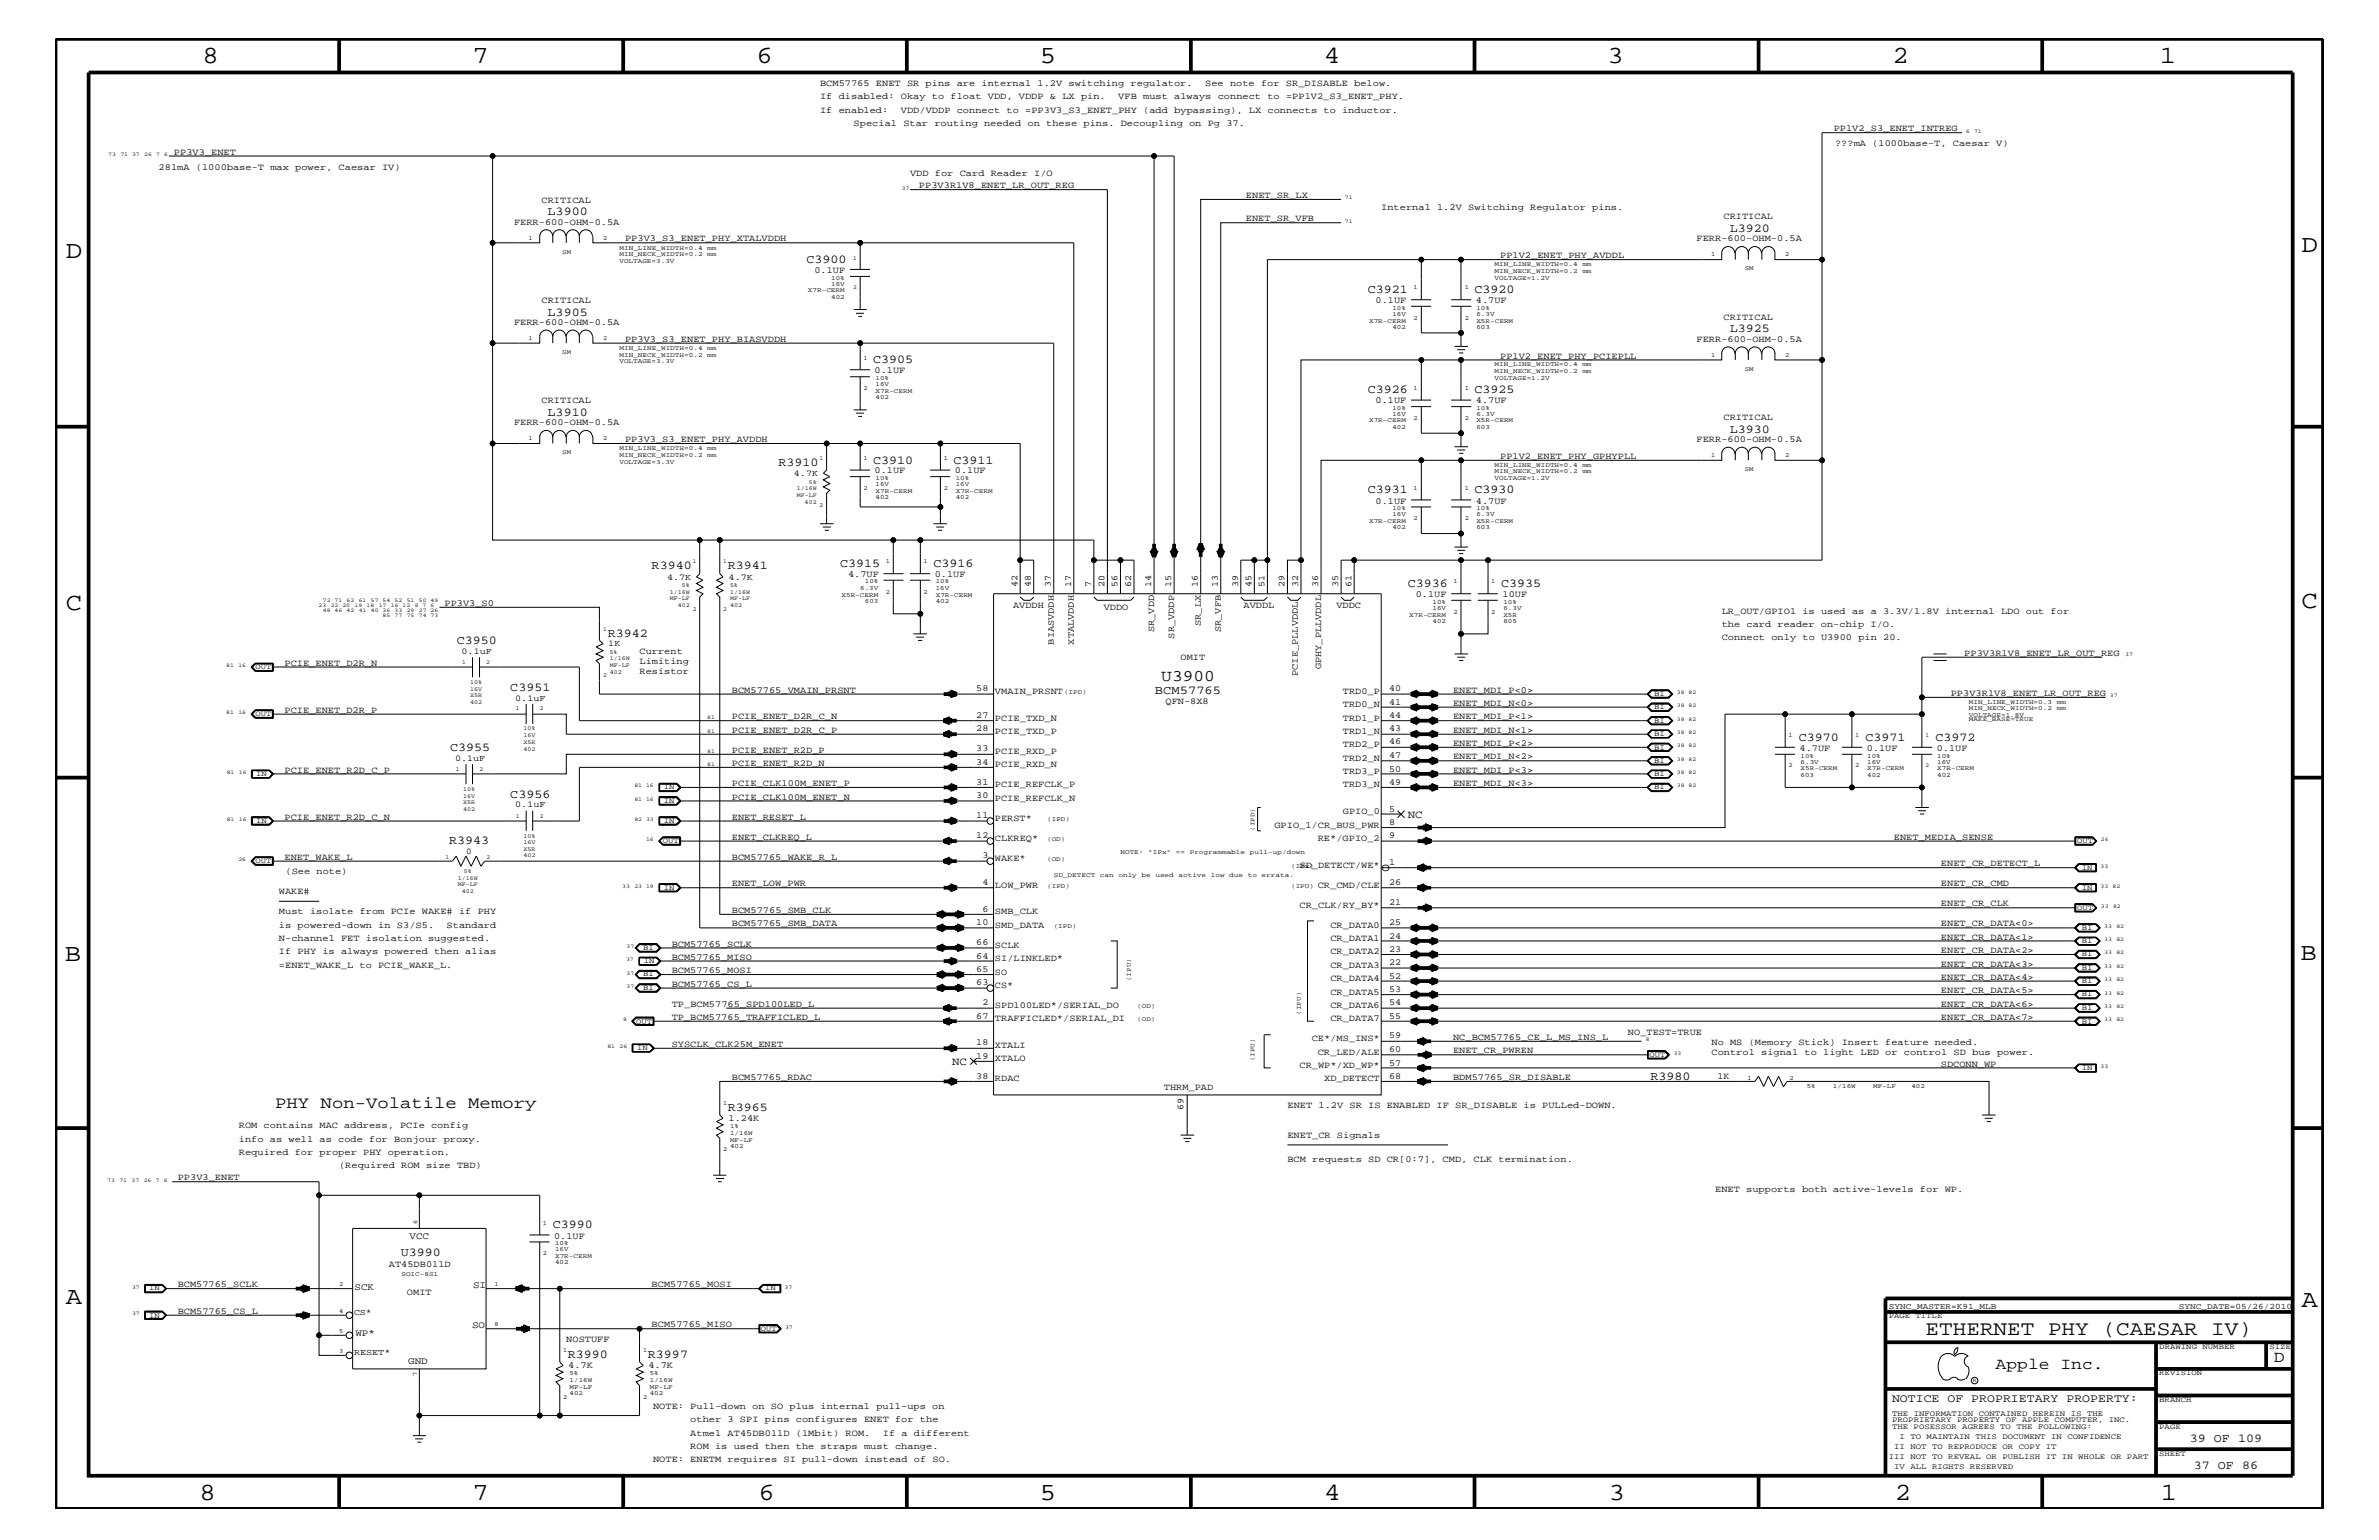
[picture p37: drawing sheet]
<svg xmlns="http://www.w3.org/2000/svg" width="432mm" height="279mm" viewBox="0 0 432 279" stroke-linecap="round" stroke-linejoin="round" font-family="sans-serif">
<defs><g id="words">
<g font-size="4.5">
<text x="36.7" y="11.5">8</text>
<text x="85.8" y="11.5">7</text>
<text x="137.3" y="11.5">6</text>
<text x="188.7" y="11.5">5</text>
<text x="240.3" y="11.5">4</text>
<text x="291.8" y="11.5">3</text>
<text x="343.5" y="11.5">2</text>
<text x="392" y="11.5">1</text>
<text x="11.9" y="46.8">D</text>
<text x="417.7" y="45.7">D</text>
<text x="11.9" y="110.6">C</text>
<text x="417.7" y="110.3">C</text>
<text x="11.8" y="174.3">B</text>
<text x="417.6" y="174.2">B</text>
<text x="11.9" y="236.7">A</text>
<text x="417.7" y="237.1">A</text>
<text x="36.2" y="272.1">8</text>
<text x="85.8" y="272.1">7</text>
<text x="137.7" y="272.1">6</text>
<text x="188.7" y="272.1">5</text>
<text x="240.4" y="272.1">4</text>
<text x="292" y="272.1">3</text>
<text x="343.9" y="272.1">2</text>
<text x="392.2" y="272.1">1</text>
</g>
<text font-size="3.7" x="349.5" y="242.3">ETHERNET PHY (CAESAR IV)</text>
<g font-size="3">
<text x="210.8" y="123.5">U3900</text>
<text x="50" y="201">PHY Non-Volatile Memory</text>
<text x="362.2" y="248.4">Apple Inc.</text>
<text x="412.7" y="247.1">D</text>
</g>
<text font-size="2.6" x="250.7" y="158">o</text>
<g font-size="2.2">
<text x="99.4" y="39.1">L3900</text>
<text x="146.4" y="47.7">C3900</text>
<text x="313.9" y="42.1">L3920</text>
<text x="248.2" y="53.2">C3921</text>
<text x="267.6" y="53.2">C3920</text>
<text x="99.4" y="57.3">L3905</text>
<text x="158.5" y="65.9">C3905</text>
<text x="313.9" y="60.3">L3925</text>
<text x="248.2" y="71.3">C3926</text>
<text x="267.6" y="71.3">C3925</text>
<text x="99.4" y="75.5">L3910</text>
<text x="313.9" y="78.5">L3930</text>
<text x="141.3" y="84.5">R3910</text>
<text x="158.5" y="84.1">C3910</text>
<text x="173.1" y="84.1">C3911</text>
<text x="248.2" y="89.5">C3931</text>
<text x="267.6" y="89.5">C3930</text>
<text x="118.3" y="103.3">R3940</text>
<text x="132.1" y="103.3">R3941</text>
<text x="152.5" y="102.9">C3915</text>
<text x="169.4" y="102.9">C3916</text>
<text x="255.5" y="106.5">C3936</text>
<text x="272.5" y="106.5">C3935</text>
<text x="82.9" y="116.8">C3950</text>
<text x="110.3" y="115.5">R3942</text>
<text x="92.6" y="125.3">C3951</text>
<text x="209.6" y="125.9">BCM57765</text>
<text x="81.7" y="136.2">C3955</text>
<text x="326.5" y="134.4">C3970</text>
<text x="338.6" y="134.4">C3971</text>
<text x="351.3" y="134.4">C3972</text>
<text x="92.6" y="144.7">C3956</text>
<text x="81.5" y="153.2">R3943</text>
<text x="299.6" y="195.9">R3980</text>
<text x="132.1" y="201.5">R3965</text>
<text x="72.7" y="228">U3990</text>
<text x="100.3" y="222.9">C3990</text>
<text x="103" y="246.4">R3990</text>
<text x="117.6" y="246.4">R3997</text>
<text x="397.5" y="261.6">39 OF 109</text>
<text x="398.2" y="266.6">37 OF 86</text>
</g>
<text font-size="2.1" x="343.4" y="254.4">NOTICE OF PROPRIETARY PROPERTY:</text>
<g font-size="2">
<text x="255.5" y="148.4">NC</text>
<text x="172.8" y="193.2">NC</text>
</g>
<g font-size="1.8">
<text x="74.3" y="224.8">VCC</text>
<text x="64.3" y="234">SCK</text>
<text x="85.9" y="233.7">SI</text>
<text x="64.5" y="242.4">WP*</text>
<text x="85.7" y="241">SO</text>
<text x="74.1" y="247.5">GND</text>
</g>
<g font-size="1.7">
<text x="148.8" y="15.6">BCM57765 ENET SR pins are internal 1.2V switching regulator.</text>
<text x="148.8" y="18">If disabled: Okay to float VDD, VDDP &amp; LX pin.</text>
<text x="203" y="18">VFB must always connect to =PP1V2_S3_ENET_PHY.</text>
<text x="218.7" y="15.6">See note for SR_DISABLE below.</text>
<text x="148.8" y="20.4">If enabled:</text>
<text x="154.9" y="22.9">Special Star routing needed on these pins. Decoupling on Pg 37.</text>
<text x="163.5" y="20.4">VDD/VDDP connect to =PP3V3_S3_ENET_PHY (add bypassing), LX connects to inductor.</text>
<text x="332.8" y="23.8">PP1V2_S3_ENET_INTREG</text>
<text x="31.6" y="28.1">PP3V3_ENET</text>
<text x="333.1" y="26.5">???mA (1000base-T, Caesar V)</text>
<text x="28.8" y="30.8">281mA (1000base-T max power, Caesar IV)</text>
<text x="165.2" y="31.9">VDD for Card Reader I/O</text>
<text x="166.8" y="34.1">PP3V3R1V8_ENET_LR_OUT_REG</text>
<text x="226.1" y="35.9">ENET_SR_LX</text>
<text x="93.3" y="40.8">FERR-600-OHM-0.5A</text>
<text x="98.3" y="36.8">CRITICAL</text>
<text x="226.1" y="40.2">ENET_SR_VFB</text>
<text x="250.7" y="38">Internal 1.2V Switching Regulator pins.</text>
<text x="312.8" y="39.8">CRITICAL</text>
<text x="113.5" y="43.8">PP3V3_S3_ENET_PHY_XTALVDDH</text>
<text x="272.3" y="46.8">PP1V2_ENET_PHY_AVDDL</text>
<text x="307.9" y="43.8">FERR-600-OHM-0.5A</text>
<text x="147.8" y="49.6">0.1UF</text>
<text x="93.3" y="59">FERR-600-OHM-0.5A</text>
<text x="98.3" y="55">CRITICAL</text>
<text x="249.7" y="55">0.1UF</text>
<text x="267.9" y="55">4.7UF</text>
<text x="312.8" y="58">CRITICAL</text>
<text x="113.5" y="62">PP3V3_S3_ENET_PHY_BIASVDDH</text>
<text x="272.3" y="65.1">PP1V2_ENET_PHY_PCIEPLL</text>
<text x="307.9" y="62">FERR-600-OHM-0.5A</text>
<text x="158.7" y="67.7">0.1UF</text>
<text x="93.3" y="77.2">FERR-600-OHM-0.5A</text>
<text x="98.3" y="73.2">CRITICAL</text>
<text x="249.7" y="73.2">0.1UF</text>
<text x="267.9" y="73.2">4.7UF</text>
<text x="312.8" y="76.2">CRITICAL</text>
<text x="113.5" y="80.2">PP3V3_S3_ENET_PHY_AVDDH</text>
<text x="272.3" y="83.3">PP1V2_ENET_PHY_GPHYPLL</text>
<text x="307.9" y="80.2">FERR-600-OHM-0.5A</text>
<text x="158.7" y="85.9">0.1UF</text>
<text x="173.3" y="85.9">0.1UF</text>
<text x="249.7" y="91.4">0.1UF</text>
<text x="267.9" y="91.4">4.7UF</text>
<text x="153.9" y="104.7">4.7UF</text>
<text x="169.7" y="104.7">0.1UF</text>
<text x="184.7" y="106.5" transform="rotate(-90 184.7 106.5)">42</text>
<text x="187.1" y="106.5" transform="rotate(-90 187.1 106.5)">48</text>
<text x="190.8" y="106.5" transform="rotate(-90 190.8 106.5)">37</text>
<text x="194.4" y="106.5" transform="rotate(-90 194.4 106.5)">17</text>
<text x="198" y="106.5" transform="rotate(-90 198 106.5)">7</text>
<text x="200.5" y="106.5" transform="rotate(-90 200.5 106.5)">20</text>
<text x="202.9" y="106.5" transform="rotate(-90 202.9 106.5)">56</text>
<text x="205.3" y="106.5" transform="rotate(-90 205.3 106.5)">62</text>
<text x="209" y="106.5" transform="rotate(-90 209 106.5)">14</text>
<text x="212.6" y="106.5" transform="rotate(-90 212.6 106.5)">15</text>
<text x="217.4" y="106.5" transform="rotate(-90 217.4 106.5)">16</text>
<text x="221.1" y="106.5" transform="rotate(-90 221.1 106.5)">13</text>
<text x="224.7" y="106.5" transform="rotate(-90 224.7 106.5)">39</text>
<text x="227.2" y="106.5" transform="rotate(-90 227.2 106.5)">45</text>
<text x="229.5" y="106.5" transform="rotate(-90 229.5 106.5)">51</text>
<text x="233.2" y="106.5" transform="rotate(-90 233.2 106.5)">29</text>
<text x="235.6" y="106.5" transform="rotate(-90 235.6 106.5)">32</text>
<text x="239.3" y="106.5" transform="rotate(-90 239.3 106.5)">36</text>
<text x="242.9" y="106.5" transform="rotate(-90 242.9 106.5)">35</text>
<text x="245.3" y="106.5" transform="rotate(-90 245.3 106.5)">61</text>
<text x="80.7" y="109.9">PP3V3_S0</text>
<text x="183.9" y="110.3">AVDDH</text>
<text x="200.3" y="110.6">VDDO</text>
<text x="217.9" y="113.6" transform="rotate(-90 217.9 113.6)">SR_LX</text>
<text x="225.7" y="110.3">AVDDL</text>
<text x="242.6" y="110.3">VDDC</text>
<text x="257" y="108.3">0.1UF</text>
<text x="272.7" y="108.3">10UF</text>
<text x="312.5" y="111.4">LR_OUT/GPIO1 is used as a 3.3V/1.8V internal LDO out for</text>
<text x="312.5" y="113.7">the card reader on-chip I/O.</text>
<text x="116.1" y="118.6">Current</text>
<text x="191.3" y="117" transform="rotate(-90 191.3 117)">BIASVDDH</text>
<text x="194.9" y="117" transform="rotate(-90 194.9 117)">XTALVDDH</text>
<text x="209.5" y="114.7" transform="rotate(-90 209.5 114.7)">SR_VDD</text>
<text x="213.1" y="115.9" transform="rotate(-90 213.1 115.9)">SR_VDDP</text>
<text x="214.3" y="119.8">OMIT</text>
<text x="221.6" y="114.7" transform="rotate(-90 221.6 114.7)">SR_VFB</text>
<text x="312.5" y="116.2">Connect only to U3900 pin 20.</text>
<text x="356.5" y="119">PP3V3R1V8_ENET_LR_OUT_REG</text>
<text x="51.6" y="120.8">PCIE_ENET_D2R_N</text>
<text x="116.1" y="122.3">Resistor</text>
<text x="116.1" y="120.4">Limiting</text>
<text x="132.8" y="125.7">BCM57765_VMAIN_PRSNT</text>
<text x="177.2" y="125.4">58</text>
<text x="180.6" y="125.9">VMAIN_PRSNT</text>
<text x="235.5" y="122.6" transform="rotate(-90 235.5 122.6)">PCIE_PLLVDDL</text>
<text x="239.8" y="121.4" transform="rotate(-90 239.8 121.4)">GPHY_PLLVDDL</text>
<text x="243.8" y="125.9">TRD0_P</text>
<text x="252.1" y="125.4">40</text>
<text x="263.7" y="125.7">ENET_MDI_P&lt;0&gt;</text>
<text x="51.6" y="129.3">PCIE_ENET_D2R_P</text>
<text x="132.8" y="130.5">PCIE_ENET_D2R_C_N</text>
<text x="177.2" y="130.2">27</text>
<text x="180.6" y="130.8">PCIE_TXD_N</text>
<text x="211.5" y="127.7">QFN-8X8</text>
<text x="243.8" y="130.8">TRD1_P</text>
<text x="243.8" y="128.3">TRD0_N</text>
<text x="252.1" y="127.9">41</text>
<text x="252.1" y="130.2">44</text>
<text x="263.7" y="130.5">ENET_MDI_P&lt;1&gt;</text>
<text x="263.7" y="128">ENET_MDI_N&lt;0&gt;</text>
<text x="354.1" y="126.3">PP3V3R1V8_ENET_LR_OUT_REG</text>
<text x="132.8" y="133">PCIE_ENET_D2R_C_P</text>
<text x="132.8" y="136.6">PCIE_ENET_R2D_P</text>
<text x="177.2" y="136.3">33</text>
<text x="177.2" y="132.7">28</text>
<text x="180.6" y="133.2">PCIE_TXD_P</text>
<text x="180.6" y="136.8">PCIE_RXD_P</text>
<text x="243.8" y="133.2">TRD1_N</text>
<text x="243.8" y="135.6">TRD2_P</text>
<text x="252.1" y="132.7">43</text>
<text x="252.1" y="137.5">47</text>
<text x="252.1" y="135.1">46</text>
<text x="263.7" y="133">ENET_MDI_N&lt;1&gt;</text>
<text x="263.7" y="135.3">ENET_MDI_P&lt;2&gt;</text>
<text x="263.7" y="137.8">ENET_MDI_N&lt;2&gt;</text>
<text x="326.6" y="136.2">4.7UF</text>
<text x="338.8" y="136.2">0.1UF</text>
<text x="351.5" y="136.2">0.1UF</text>
<text x="51.6" y="140.2">PCIE_ENET_R2D_C_P</text>
<text x="132.8" y="139">PCIE_ENET_R2D_N</text>
<text x="132.8" y="142.6">PCIE_CLK100M_ENET_P</text>
<text x="177.2" y="142.4">31</text>
<text x="177.2" y="138.7">34</text>
<text x="180.6" y="139.2">PCIE_RXD_N</text>
<text x="180.6" y="142.9">PCIE_REFCLK_P</text>
<text x="243.8" y="138">TRD2_N</text>
<text x="243.8" y="142.9">TRD3_N</text>
<text x="243.8" y="140.4">TRD3_P</text>
<text x="252.1" y="142.4">49</text>
<text x="252.1" y="140">50</text>
<text x="263.7" y="142.6">ENET_MDI_N&lt;3&gt;</text>
<text x="263.7" y="140.2">ENET_MDI_P&lt;3&gt;</text>
<text x="51.6" y="148.7">PCIE_ENET_R2D_C_N</text>
<text x="132.8" y="148.7">ENET_RESET_L</text>
<text x="132.8" y="145.1">PCIE_CLK100M_ENET_N</text>
<text x="177.2" y="144.8">30</text>
<text x="177.2" y="148.4">11</text>
<text x="180.6" y="145.3">PCIE_REFCLK_N</text>
<text x="180.6" y="149">PERST*</text>
<text x="243.8" y="147.7">GPIO_0</text>
<text x="252.1" y="147.3">5</text>
<text x="252.1" y="149.6">8</text>
<text x="51.6" y="156">ENET_WAKE_L</text>
<text x="132.8" y="156">BCM57765_WAKE_R_L</text>
<text x="132.8" y="152.3">ENET_CLKREQ_L</text>
<text x="177.2" y="152.1">12</text>
<text x="178.3" y="155.7">3</text>
<text x="180.6" y="152.6">CLKREQ*</text>
<text x="231.3" y="150.1">GPIO_1/CR_BUS_PWR</text>
<text x="239.2" y="152.6">RE*/GPIO_2</text>
<text x="252.1" y="152.1">9</text>
<text x="343.7" y="152.3">ENET_MEDIA_SENSE</text>
<text x="51.8" y="158.6">(See note)</text>
<text x="132.8" y="160.8">ENET_LOW_PWR</text>
<text x="178.3" y="160.6">4</text>
<text x="180.6" y="156.2">WAKE*</text>
<text x="180.6" y="161.1">LOW_PWR</text>
<text x="235.9" y="157.4">SD_DETECT/WE*</text>
<text x="239.2" y="161.1">CR_CMD/CLE</text>
<text x="252.1" y="160.6">26</text>
<text x="252.1" y="156.9">1</text>
<text x="352.3" y="157.2">ENET_CR_DETECT_L</text>
<text x="352.3" y="160.8">ENET_CR_CMD</text>
<text x="50.6" y="165.9">Must isolate from PCIe WAKE# if PHY</text>
<text x="50.6" y="162.2">WAKE#</text>
<text x="132.8" y="165.6">BCM57765_SMB_CLK</text>
<text x="177.2" y="167.8">10</text>
<text x="178.3" y="165.4">6</text>
<text x="180.6" y="165.9">SMB_CLK</text>
<text x="235.9" y="164.7">CR_CLK/RY_BY*</text>
<text x="252.1" y="164.2">21</text>
<text x="252.1" y="167.8">25</text>
<text x="352.3" y="164.5">ENET_CR_CLK</text>
<text x="50.6" y="173.2">If PHY is always powered then alias</text>
<text x="50.6" y="168.3">is powered-down in S3/S5.</text>
<text x="50.6" y="170.7">N-channel FET isolation suggested.</text>
<text x="81.1" y="168.3">Standard</text>
<text x="121.9" y="171.7">BCM57765_SCLK</text>
<text x="132.8" y="168.1">BCM57765_SMB_DATA</text>
<text x="177.2" y="171.5">66</text>
<text x="177.2" y="173.9">64</text>
<text x="180.6" y="172">SCLK</text>
<text x="180.6" y="168.3">SMD_DATA</text>
<text x="241.5" y="168.3">CR_DATA0</text>
<text x="241.5" y="170.7">CR_DATA1</text>
<text x="241.5" y="173.2">CR_DATA2</text>
<text x="252.1" y="170.3">24</text>
<text x="252.1" y="172.7">23</text>
<text x="352.3" y="168.1">ENET_CR_DATA&lt;0&gt;</text>
<text x="352.3" y="172.9">ENET_CR_DATA&lt;2&gt;</text>
<text x="352.3" y="170.5">ENET_CR_DATA&lt;1&gt;</text>
<text x="50.6" y="175.6">=ENET_WAKE_L to PCIE_WAKE_L.</text>
<text x="121.9" y="176.6">BCM57765_MOSI</text>
<text x="121.9" y="179">BCM57765_CS_L</text>
<text x="121.9" y="174.2">BCM57765_MISO</text>
<text x="177.2" y="178.8">63</text>
<text x="177.2" y="176.3">65</text>
<text x="180.6" y="174.4">SI/LINKLED*</text>
<text x="180.6" y="179.3">CS*</text>
<text x="180.6" y="176.8">SO</text>
<text x="241.5" y="175.6">CR_DATA3</text>
<text x="241.5" y="178">CR_DATA4</text>
<text x="252.1" y="175.1">22</text>
<text x="252.1" y="177.6">52</text>
<text x="252.1" y="179.9">53</text>
<text x="352.3" y="177.7">ENET_CR_DATA&lt;4&gt;</text>
<text x="352.3" y="175.4">ENET_CR_DATA&lt;3&gt;</text>
<text x="121.9" y="182.7">TP_BCM57765_SPD100LED_L</text>
<text x="121.9" y="185">TP_BCM57765_TRAFFICLED_L</text>
<text x="177.2" y="184.9">67</text>
<text x="178.3" y="182.4">2</text>
<text x="180.6" y="182.9">SPD100LED*/SERIAL_DO</text>
<text x="180.6" y="185.3">TRAFFICLED*/SERIAL_DI</text>
<text x="241.5" y="180.5">CR_DATA5</text>
<text x="241.5" y="182.9">CR_DATA6</text>
<text x="241.5" y="185.3">CR_DATA7</text>
<text x="252.1" y="182.4">54</text>
<text x="252.1" y="184.9">55</text>
<text x="352.3" y="180.2">ENET_CR_DATA&lt;5&gt;</text>
<text x="352.3" y="185">ENET_CR_DATA&lt;7&gt;</text>
<text x="352.3" y="182.7">ENET_CR_DATA&lt;6&gt;</text>
<text x="121.9" y="189.9">SYSCLK_CLK25M_ENET</text>
<text x="177.2" y="189.7">18</text>
<text x="180.6" y="190.2">XTALI</text>
<text x="238.1" y="188.9">CE*/MS_INS*</text>
<text x="239.2" y="191.4">CR_LED/ALE</text>
<text x="252.1" y="188.4">59</text>
<text x="252.1" y="190.9">60</text>
<text x="263.7" y="191.1">ENET_CR_PWREN</text>
<text x="263.7" y="188.7">NC_BCM57765_CE_L_MS_INS_L</text>
<text x="295.5" y="187.7">NO_TEST=TRUE</text>
<text x="310.6" y="191.4">Control signal to light LED or control SD bus power.</text>
<text x="310.6" y="189.5">No MS (Memory Stick) Insert feature needed.</text>
<text x="132.8" y="195.9">BCM57765_RDAC</text>
<text x="177.2" y="192.1">19</text>
<text x="177.2" y="195.7">38</text>
<text x="180.6" y="192.6">XTALO</text>
<text x="180.6" y="196.2">RDAC</text>
<text x="211.2" y="197.8">THRM_PAD</text>
<text x="235.9" y="193.7">CR_WP*/XD_WP*</text>
<text x="240.4" y="196.2">XD_DETECT</text>
<text x="252.1" y="193.3">57</text>
<text x="252.1" y="195.7">68</text>
<text x="263.7" y="195.9">BDM57765_SR_DISABLE</text>
<text x="311.7" y="195.7">1K</text>
<text x="352.3" y="193.6">SDCONN_WP</text>
<text x="132.2" y="203.4">1.24K</text>
<text x="214.8" y="201.5" transform="rotate(-90 214.8 201.5)">69</text>
<text x="233.7" y="201">ENET 1.2V SR IS ENABLED IF SR_DISABLE is PULLed-DOWN.</text>
<text x="43.3" y="209.6">Required for proper PHY operation.</text>
<text x="43.3" y="204.7">ROM contains MAC address, PCIe config</text>
<text x="43.3" y="207.1">info as well as code for Bonjour proxy.</text>
<text x="233.7" y="206.5">ENET_CR Signals</text>
<text x="32.3" y="214.2">PP3V3_ENET</text>
<text x="61.6" y="211.9">(Required ROM size TBD)</text>
<text x="233.7" y="210.8">BCM requests SD CR[0:7], CMD, CLK termination.</text>
<text x="311.3" y="216.2">ENET supports both active-levels for WP.</text>
<text x="100.6" y="224.7">0.1UF</text>
<text x="32.3" y="233.5">BCM57765_SCLK</text>
<text x="70.6" y="229.9">AT45DB011D</text>
<text x="118.3" y="233.5">BCM57765_MOSI</text>
<text x="32.3" y="238.4">BCM57765_CS_L</text>
<text x="73.9" y="235">OMIT</text>
<text x="102.8" y="243.5">NOSTUFF</text>
<text x="118.3" y="240.8">BCM57765_MISO</text>
<text x="103.1" y="248.2">4.7K</text>
<text x="117.7" y="248.2">4.7K</text>
<text x="118.5" y="255.6">NOTE: Pull-down on SO plus internal pull-ups on</text>
<text x="125.3" y="258">other 3 SPI pins configures ENET for the</text>
<text x="125.3" y="262.9">ROM is used then the straps must change.</text>
<text x="125.3" y="260.5">Atmel AT45DB011D (1Mbit) ROM.</text>
<text x="160.2" y="260.5">If a different</text>
<text x="118.5" y="265.3">NOTE: ENETM requires SI pull-down instead of SO.</text>
</g>
<g font-size="1.6">
<text x="144.1" y="86.4">4.7K</text>
<text x="121.1" y="105.2">4.7K</text>
<text x="132.2" y="105.2">4.7K</text>
<text x="83.8" y="118.6">0.1uF</text>
<text x="110.4" y="117.3">1K</text>
<text x="93.5" y="127.1">0.1uF</text>
<text x="82.6" y="138">0.1uF</text>
<text x="93.5" y="146.5">0.1uF</text>
<text x="84.6" y="154.9">0</text>
<text x="64.3" y="238.6">CS*</text>
<text x="64.3" y="245.9">RESET*</text>
</g>
<g font-size="1.5">
<text x="342.8" y="237.4">SYNC_MASTER=K91_MLB</text>
<text x="395.5" y="237.4">SYNC_DATE=05/26/2010</text>
</g>
<g font-size="1.4">
<text x="46.4" y="121.4">OUT</text>
<text x="46.4" y="129.9">OUT</text>
<text x="300.2" y="131.1">BI</text>
<text x="300.2" y="126.3">BI</text>
<text x="300.2" y="128.7">BI</text>
<text x="300.2" y="133.5">BI</text>
<text x="300.2" y="136">BI</text>
<text x="46.5" y="140.8">IN</text>
<text x="120.5" y="143.2">IN</text>
<text x="300.2" y="138.4">BI</text>
<text x="300.2" y="140.8">BI</text>
<text x="300.2" y="143.2">BI</text>
<text x="46.5" y="149.3">IN</text>
<text x="120.5" y="145.7">IN</text>
<text x="120.5" y="149.3">IN</text>
<text x="120.3" y="152.9">OUT</text>
<text x="377" y="152.9">OUT</text>
<text x="46.4" y="156.6">OUT</text>
<text x="120.5" y="161.4">IN</text>
<text x="377.9" y="157.8">IN</text>
<text x="377.9" y="161.4">IN</text>
<text x="377" y="165">OUT</text>
<text x="116.8" y="172.3">BI</text>
<text x="377.9" y="171.1">BI</text>
<text x="377.9" y="168.7">BI</text>
<text x="377.9" y="173.5">BI</text>
<text x="116.8" y="177.2">BI</text>
<text x="116.8" y="179.6">BI</text>
<text x="116.8" y="174.8">IN</text>
<text x="377.9" y="178.4">BI</text>
<text x="377.9" y="176">BI</text>
<text x="115.5" y="185.7">OUT</text>
<text x="377.9" y="185.7">BI</text>
<text x="377.9" y="180.8">BI</text>
<text x="377.9" y="183.2">BI</text>
<text x="115.7" y="190.5">IN</text>
<text x="299.4" y="191.7">OUT</text>
<text x="377.9" y="194.2">IN</text>
<text x="27.1" y="234.1">IN</text>
<text x="27.1" y="239">IN</text>
<text x="138.9" y="234.1">IN</text>
<text x="342.8" y="239.2">PAGE TITLE</text>
<text x="138.1" y="241.4">OUT</text>
<text x="391.9" y="244.7">DRAWING NUMBER</text>
<text x="411.9" y="244.7">SIZE</text>
<text x="391.9" y="249.5">REVISION</text>
<text x="343.4" y="256.8">THE INFORMATION CONTAINED HEREIN IS THE</text>
<text x="391.9" y="254.4">BRANCH</text>
<text x="343.4" y="259.3">THE POSESSOR AGREES TO THE FOLLOWING:</text>
<text x="343.4" y="258">PROPRIETARY PROPERTY OF APPLE COMPUTER, INC.</text>
<text x="343.8" y="262.9">II NOT TO REPRODUCE OR COPY IT</text>
<text x="344.8" y="261.1">I TO MAINTAIN THIS DOCUMENT IN CONFIDENCE</text>
<text x="391.9" y="259.3">PAGE</text>
<text x="342.8" y="264.7">III NOT TO REVEAL OR PUBLISH IT IN WHOLE OR PART</text>
<text x="343.8" y="266.6">IV ALL RIGHTS RESERVED</text>
<text x="391.9" y="264.1">SHEET</text>
</g>
<g font-size="1.2">
<text x="95.9" y="43.5">1</text>
<text x="102.1" y="46">SM</text>
<text x="109.5" y="43.5">2</text>
<text x="112.4" y="45.3">MIN_LINE_WIDTH=0.4</text>
<text x="112.4" y="47.7">VOLTAGE=3.3V</text>
<text x="112.4" y="46.5">MIN_NECK_WIDTH=0.2</text>
<text x="128.4" y="45.3">mm</text>
<text x="128.4" y="46.5">mm</text>
<text x="310.6" y="46.5">1</text>
<text x="324" y="46.5">2</text>
<text x="146.6" y="53">X7R-CERM</text>
<text x="150.9" y="50.7">10%</text>
<text x="150.9" y="51.8">16V</text>
<text x="256.5" y="52.5">1</text>
<text x="265.9" y="52.5">1</text>
<text x="271.3" y="48.3">MIN_LINE_WIDTH=0.4</text>
<text x="271.3" y="49.6">MIN_NECK_WIDTH=0.2</text>
<text x="271.3" y="50.7">VOLTAGE=1.2V</text>
<text x="287.2" y="48.3">mm</text>
<text x="287.2" y="49.6">mm</text>
<text x="316.7" y="49.1">SM</text>
<text x="150.9" y="54.2">402</text>
<text x="248.5" y="58.5">X7R-CERM</text>
<text x="252.7" y="56.2">10%</text>
<text x="252.7" y="57.3">16V</text>
<text x="252.7" y="59.7">402</text>
<text x="256.5" y="58">2</text>
<text x="265.9" y="58">2</text>
<text x="268" y="58.5">X5R-CERM</text>
<text x="268" y="57.3">6.3V</text>
<text x="268" y="56.2">10%</text>
<text x="268" y="59.7">603</text>
<text x="95.9" y="61.7">1</text>
<text x="102.1" y="64.2">SM</text>
<text x="109.5" y="61.7">2</text>
<text x="112.4" y="63.4">MIN_LINE_WIDTH=0.4</text>
<text x="112.4" y="65.9">VOLTAGE=3.3V</text>
<text x="112.4" y="64.7">MIN_NECK_WIDTH=0.2</text>
<text x="128.4" y="63.4">mm</text>
<text x="128.4" y="64.7">mm</text>
<text x="156.7" y="65.3">1</text>
<text x="310.6" y="64.7">1</text>
<text x="324" y="64.7">2</text>
<text x="156.7" y="70.7">2</text>
<text x="158.9" y="68.9">10%</text>
<text x="158.9" y="70">16V</text>
<text x="158.9" y="71.2">X7R-CERM</text>
<text x="256.5" y="70.7">1</text>
<text x="265.9" y="70.7">1</text>
<text x="271.3" y="66.5">MIN_LINE_WIDTH=0.4</text>
<text x="271.3" y="67.7">MIN_NECK_WIDTH=0.2</text>
<text x="271.3" y="68.9">VOLTAGE=1.2V</text>
<text x="287.2" y="66.5">mm</text>
<text x="287.2" y="67.7">mm</text>
<text x="316.7" y="67.3">SM</text>
<text x="158.9" y="72.4">402</text>
<text x="248.5" y="76.7">X7R-CERM</text>
<text x="252.7" y="77.9">402</text>
<text x="252.7" y="75.5">16V</text>
<text x="252.7" y="74.4">10%</text>
<text x="256.5" y="76.2">2</text>
<text x="265.9" y="76.2">2</text>
<text x="268" y="75.5">6.3V</text>
<text x="268" y="74.4">10%</text>
<text x="268" y="77.9">603</text>
<text x="268" y="76.7">X5R-CERM</text>
<text x="95.9" y="79.9">1</text>
<text x="102.1" y="82.4">SM</text>
<text x="109.5" y="79.9">2</text>
<text x="112.4" y="82.8">MIN_NECK_WIDTH=0.2</text>
<text x="112.4" y="81.6">MIN_LINE_WIDTH=0.4</text>
<text x="128.4" y="82.8">mm</text>
<text x="128.4" y="81.6">mm</text>
<text x="156.7" y="83.5">1</text>
<text x="171.3" y="83.5">1</text>
<text x="310.6" y="82.8">1</text>
<text x="324" y="82.8">2</text>
<text x="112.4" y="84.1">VOLTAGE=3.3V</text>
<text x="156.7" y="88.9">2</text>
<text x="158.9" y="89.4">X7R-CERM</text>
<text x="158.9" y="87.1">10%</text>
<text x="158.9" y="88.2">16V</text>
<text x="171.3" y="88.9">2</text>
<text x="173.5" y="87.1">10%</text>
<text x="173.5" y="88.2">16V</text>
<text x="173.5" y="89.4">X7R-CERM</text>
<text x="256.5" y="88.9">1</text>
<text x="265.9" y="88.9">1</text>
<text x="271.3" y="87.1">VOLTAGE=1.2V</text>
<text x="271.3" y="85.9">MIN_NECK_WIDTH=0.2</text>
<text x="271.3" y="84.7">MIN_LINE_WIDTH=0.4</text>
<text x="287.2" y="85.9">mm</text>
<text x="287.2" y="84.7">mm</text>
<text x="316.7" y="85.4">SM</text>
<text x="158.9" y="90.6">402</text>
<text x="173.5" y="90.6">402</text>
<text x="248.5" y="94.9">X7R-CERM</text>
<text x="252.7" y="93.7">16V</text>
<text x="252.7" y="92.6">10%</text>
<text x="256.5" y="94.3">2</text>
<text x="265.9" y="94.3">2</text>
<text x="268" y="92.6">10%</text>
<text x="268" y="93.7">6.3V</text>
<text x="268" y="94.9">X5R-CERM</text>
<text x="252.7" y="96">402</text>
<text x="268" y="96">603</text>
<text x="156.1" y="107">6.3V</text>
<text x="157" y="105.9">10%</text>
<text x="160.8" y="102.2">1</text>
<text x="160.8" y="107.7">2</text>
<text x="167.6" y="102.2">1</text>
<text x="167.6" y="107.7">2</text>
<text x="169.8" y="107">16V</text>
<text x="169.8" y="105.9">10%</text>
<text x="263.8" y="105.9">1</text>
<text x="270.7" y="105.9">1</text>
<text x="152.7" y="108.2">X5R-CERM</text>
<text x="157" y="109.4">603</text>
<text x="169.8" y="108.2">X7R-CERM</text>
<text x="169.8" y="109.4">402</text>
<text x="255.8" y="111.9">X7R-CERM</text>
<text x="260" y="113.1">402</text>
<text x="260" y="110.6">16V</text>
<text x="260" y="109.5">10%</text>
<text x="263.8" y="111.4">2</text>
<text x="270.7" y="111.4">2</text>
<text x="272.9" y="110.6">6.3V</text>
<text x="272.9" y="113.1">805</text>
<text x="272.9" y="109.5">10%</text>
<text x="272.9" y="111.9">X5R</text>
<text x="193.1" y="125.9">(IPD)</text>
<text x="357.4" y="130.8">MAKE_BASE=TRUE</text>
<text x="357.4" y="127.7">MIN_LINE_WIDTH=0.3</text>
<text x="357.4" y="130.2">VOLTAGE=1.8V</text>
<text x="357.4" y="128.9">MIN_NECK_WIDTH=0.2</text>
<text x="373.3" y="127.7">mm</text>
<text x="373.3" y="128.9">mm</text>
<text x="324.6" y="133.8">1</text>
<text x="326.8" y="137.4">10%</text>
<text x="336.7" y="133.8">1</text>
<text x="338.9" y="137.4">10%</text>
<text x="351.6" y="137.4">10%</text>
<text x="324.6" y="139.2">2</text>
<text x="326.8" y="140.9">603</text>
<text x="326.8" y="138.5">6.3V</text>
<text x="326.8" y="139.7">X5R-CERM</text>
<text x="336.7" y="139.2">2</text>
<text x="338.9" y="139.7">X7R-CERM</text>
<text x="338.9" y="140.9">402</text>
<text x="338.9" y="138.5">16V</text>
<text x="351.6" y="139.7">X7R-CERM</text>
<text x="351.6" y="138.5">16V</text>
<text x="351.6" y="140.9">402</text>
<text x="190.1" y="149">(IPD)</text>
<text x="190.1" y="152.6">(OD)</text>
<text x="203.4" y="155">NOTE:</text>
<text x="208.4" y="155">&quot;IPx&quot;</text>
<text x="213.4" y="155">==</text>
<text x="215.9" y="155">Programmable</text>
<text x="226.8" y="155">pull-up/down</text>
<text x="227.7" y="150.7" transform="rotate(-90 227.7 150.7)">(IPD)</text>
<text x="190.1" y="156.2">(OD)</text>
<text x="190.1" y="161.1">(IPD)</text>
<text x="191.3" y="159.2">SD_DETECT</text>
<text x="199.6" y="159.2">can</text>
<text x="203" y="159.2">only</text>
<text x="207.2" y="159.2">be</text>
<text x="209.7" y="159.2">used</text>
<text x="213.9" y="159.2">active</text>
<text x="219.8" y="159.2">low</text>
<text x="223.1" y="159.2">due</text>
<text x="226.5" y="159.2">to</text>
<text x="229" y="159.2">errata.</text>
<text x="234.4" y="161.1">(IPU)</text>
<text x="234.4" y="157.4">(IPx)</text>
<text x="191.3" y="168.3">(IPD)</text>
<text x="205.2" y="178" transform="rotate(-90 205.2 178)">(IPU)</text>
<text x="206.4" y="182.9">(OD)</text>
<text x="206.4" y="185.3">(OD)</text>
<text x="236.1" y="184.1" transform="rotate(-90 236.1 184.1)">(IPU)</text>
<text x="227.7" y="192.6" transform="rotate(-90 227.7 192.6)">(IPU)</text>
<text x="317.2" y="195.9">1</text>
<text x="324.8" y="195.9">2</text>
<text x="328" y="197.4">5%</text>
<text x="332.7" y="197.4">1/16W</text>
<text x="340" y="197.4">MF-LF</text>
<text x="346.9" y="197.4">402</text>
<text x="131.2" y="200.4">1</text>
<text x="131.2" y="208.9">2</text>
<text x="132.5" y="205.9">1/16W</text>
<text x="132.5" y="204.7">1%</text>
<text x="132.5" y="208.3">402</text>
<text x="132.5" y="207.1">MF-LF</text>
<text x="75.8" y="222" transform="rotate(-90 75.8 222)">6</text>
<text x="98.6" y="222.3">1</text>
<text x="98.6" y="227.7">2</text>
<text x="100.8" y="227">16V</text>
<text x="100.8" y="225.9">10%</text>
<text x="61.6" y="233.4">2</text>
<text x="72.9" y="231.6">SOIC-8S1</text>
<text x="89.7" y="233.4">1</text>
<text x="100.8" y="228.2">X7R-CERM</text>
<text x="100.8" y="229.4">402</text>
<text x="61.6" y="238.2">4</text>
<text x="61.6" y="245.6">3</text>
<text x="61.6" y="241.8">5</text>
<text x="89.7" y="240.6">8</text>
<text x="102.2" y="245.3">1</text>
<text x="116.8" y="245.3">1</text>
<text x="75.7" y="249.7" transform="rotate(-90 75.7 249.7)">7</text>
<text x="103.4" y="250.7">1/16W</text>
<text x="103.4" y="252">MF-LF</text>
<text x="103.4" y="249.5">5%</text>
<text x="117.9" y="252">MF-LF</text>
<text x="117.9" y="249.5">5%</text>
<text x="117.9" y="250.7">1/16W</text>
<text x="102.2" y="253.8">2</text>
<text x="103.4" y="253.2">402</text>
<text x="116.8" y="253.8">2</text>
<text x="117.9" y="253.2">402</text>
</g>
<g font-size="1.1">
<text x="154.9" y="47.1">1</text>
<text x="154.9" y="52.5">2</text>
<text x="148.8" y="83.5">1</text>
<text x="144.6" y="88.9">1/16W</text>
<text x="146.8" y="87.7">5%</text>
<text x="144.6" y="90.1">MF-LF</text>
<text x="146" y="91.4">402</text>
<text x="148.8" y="92">2</text>
<text x="121.6" y="107.7">1/16W</text>
<text x="123.8" y="106.5">5%</text>
<text x="125.7" y="102.2">1</text>
<text x="131.2" y="102.2">1</text>
<text x="132.5" y="107.7">1/16W</text>
<text x="132.5" y="106.5">5%</text>
<text x="121.6" y="108.9">MF-LF</text>
<text x="123" y="110.2">402</text>
<text x="125.7" y="110.8">2</text>
<text x="131.2" y="110.8">2</text>
<text x="132.5" y="108.9">MF-LF</text>
<text x="132.5" y="110.2">402</text>
<text x="109.5" y="114.4">1</text>
<text x="110.7" y="118.6">5%</text>
<text x="110.7" y="119.8">1/16W</text>
<text x="83.9" y="120.4">1</text>
<text x="85.3" y="124.1">10%</text>
<text x="85.3" y="125.3">16V</text>
<text x="88.2" y="120.4">2</text>
<text x="109.5" y="122.9">2</text>
<text x="110.7" y="122.3">402</text>
<text x="110.7" y="121">MF-LF</text>
<text x="85.3" y="126.5">X5R</text>
<text x="85.3" y="127.7">402</text>
<text x="93.6" y="128.9">1</text>
<text x="98" y="128.9">2</text>
<text x="95" y="136.2">402</text>
<text x="95" y="133.8">16V</text>
<text x="95" y="135">X5R</text>
<text x="95" y="132.5">10%</text>
<text x="349.5" y="133.8">1</text>
<text x="82.7" y="139.8">1</text>
<text x="84.1" y="143.5">10%</text>
<text x="87" y="139.8">2</text>
<text x="349.5" y="139.2">2</text>
<text x="84.1" y="147.1">402</text>
<text x="84.1" y="145.9">X5R</text>
<text x="84.1" y="144.7">16V</text>
<text x="93.6" y="148.4">1</text>
<text x="98" y="148.4">2</text>
<text x="80.9" y="155.8">1</text>
<text x="88.3" y="155.8">2</text>
<text x="95" y="153.2">16V</text>
<text x="95" y="152">10%</text>
<text x="95" y="154.4">X5R</text>
<text x="95" y="155.6">402</text>
<text x="83.1" y="160.8">MF-LF</text>
<text x="83.1" y="159.6">1/16W</text>
<text x="83.8" y="162">402</text>
<text x="84.2" y="158.4">5%</text>
</g>
<g font-size="1">
<text x="19.6" y="28.3">73</text>
<text x="21.8" y="28.3">71 37</text>
<text x="26.2" y="28.3">26</text>
<text x="28.4" y="28.3">7</text>
<text x="29.8" y="28.3">6</text>
<text x="356.9" y="24.1">6</text>
<text x="358.3" y="24.1">71</text>
<text x="163.7" y="34.4">37</text>
<text x="244.1" y="40.4">71</text>
<text x="244.1" y="36.2">71</text>
<text x="57.8" y="110.2">23</text>
<text x="58.6" y="111">48 46</text>
<text x="58.6" y="109.2">72 71</text>
<text x="60" y="110.2">22 20</text>
<text x="62.9" y="111">42</text>
<text x="62.9" y="109.2">62</text>
<text x="64.3" y="110.2">19</text>
<text x="65.1" y="111">41</text>
<text x="65.1" y="109.2">61</text>
<text x="66.5" y="110.2">18</text>
<text x="67.3" y="109.2">57 54</text>
<text x="67.3" y="111">40 36</text>
<text x="68.7" y="110.2">17</text>
<text x="69.4" y="111.9">85</text>
<text x="71" y="110.2">16 12</text>
<text x="71.6" y="111.9">77</text>
<text x="71.6" y="109.2">52</text>
<text x="71.6" y="111">33</text>
<text x="73.8" y="111.9">75</text>
<text x="73.8" y="111">29</text>
<text x="73.8" y="109.2">51</text>
<text x="75.3" y="110.2">8</text>
<text x="76" y="109.2">50 49</text>
<text x="76" y="111.9">74 73</text>
<text x="76" y="111">27 26</text>
<text x="76.7" y="110.2">7</text>
<text x="78.1" y="110.2">6</text>
<text x="385.7" y="119">37</text>
<text x="41.1" y="121">81</text>
<text x="43.3" y="121">16</text>
<text x="304.4" y="125.9">38 82</text>
<text x="41.1" y="129.6">81</text>
<text x="43.3" y="129.6">16</text>
<text x="128.4" y="130.5">81</text>
<text x="304.4" y="130.8">38 82</text>
<text x="304.4" y="128.3">38 82</text>
<text x="382.9" y="126.5">37</text>
<text x="128.4" y="136.6">81</text>
<text x="128.4" y="133">81</text>
<text x="304.4" y="133.2">38 82</text>
<text x="304.4" y="135.6">38 82</text>
<text x="41.1" y="140.4">81</text>
<text x="43.3" y="140.4">16</text>
<text x="115.1" y="142.9">81 16</text>
<text x="128.4" y="139">81</text>
<text x="304.4" y="138">38 82</text>
<text x="304.4" y="140.4">38 82</text>
<text x="304.4" y="142.9">38 82</text>
<text x="41.1" y="149">81</text>
<text x="43.3" y="149">16</text>
<text x="115.1" y="145.3">81 16</text>
<text x="115.1" y="149">82 33</text>
<text x="117.3" y="152.6">16</text>
<text x="381.3" y="152.6">26</text>
<text x="43.3" y="156.2">26</text>
<text x="112.9" y="161.1">33</text>
<text x="115.1" y="161.1">23 19</text>
<text x="381.3" y="161.1">33</text>
<text x="381.3" y="157.4">33</text>
<text x="383.5" y="161.1">82</text>
<text x="381.3" y="164.7">33</text>
<text x="383.5" y="164.7">82</text>
<text x="113.7" y="172">37</text>
<text x="381.9" y="170.7">33</text>
<text x="381.9" y="168.3">33</text>
<text x="381.9" y="173.2">33</text>
<text x="384.1" y="170.7">82</text>
<text x="384.1" y="168.3">82</text>
<text x="384.1" y="173.2">82</text>
<text x="113.6" y="174.4">37</text>
<text x="113.7" y="176.8">37</text>
<text x="113.7" y="179.3">37</text>
<text x="381.9" y="178">33</text>
<text x="381.9" y="175.6">33</text>
<text x="384.1" y="178">82</text>
<text x="384.1" y="175.6">82</text>
<text x="113.1" y="185.3">8</text>
<text x="381.9" y="185.3">33</text>
<text x="381.9" y="180.5">33</text>
<text x="381.9" y="182.9">33</text>
<text x="384.1" y="185.3">82</text>
<text x="384.1" y="180.5">82</text>
<text x="384.1" y="182.9">82</text>
<text x="110.2" y="190.2">81</text>
<text x="112.4" y="190.2">26</text>
<text x="298.7" y="188.9">8</text>
<text x="303.8" y="191.4">33</text>
<text x="381.3" y="193.7">33</text>
<text x="19.5" y="214.4">73</text>
<text x="21.7" y="214.4">71</text>
<text x="23.9" y="214.4">37</text>
<text x="26.1" y="214.4">26</text>
<text x="28.3" y="214.4">7</text>
<text x="29.7" y="214.4">6</text>
<text x="24" y="233.8">37</text>
<text x="142.4" y="233.8">37</text>
<text x="24" y="238.6">37</text>
<text x="142.5" y="241.1">37</text>
<text x="358.1" y="250.7">R</text>
</g>
</g></defs>
<g fill="none" stroke="#000" stroke-width=".18">
<path d="M30.6 28.3h182.5v79.4M89.4 28.3v15.8h8.6v-1.2a1.19 1.19 0 0 1 1.1-1.2 1.19 1.19 0 0 1 1.2 1.2M165.2 34.4h35.8v73.3M209.5 28.3v79.4M243.4 36.2h-25.5v71.5M356.1 24.1h-25.4v23M89.4 44.1v18.2h8.6v-1.2a1.19 1.19 0 0 1 1.1-1.2 1.19 1.19 0 0 1 1.2 1.2M100.3 42.9a1.19 1.19 0 0 1 1.2-1.2 1.19 1.19 0 0 1 1.2 1.2M100.3 42.9v1.2M105.2 42.9a1.19 1.19 0 0 0-1.2-1.2 1.19 1.19 0 0 0-1.2 1.2v1.2M105.2 42.9a1.19 1.19 0 0 1 1.1-1.2 1.19 1.19 0 0 1 1.2 1.2M105.2 42.9v1.2"/>
<path d="M107.6 42.9v1.2h48.5M154.3 50.2h3.6M154.3 48.9h3.6M154.9 56.2h2.4M155.4 56.8h1.4M155.8 57.4h.7M156.1 48.9v-4.8h38.8v63.6M156.1 50.2v6M243.4 40.4h-21.8v67.3M256.1 55.6h3.7M256.1 54.4h3.7M258 54.4v-7.3h-28v54.5h-2.3"/>
<path d="M258 47.1h7.2v7.3M258 55.6v4.8h7.2M263.4 55.6h3.6M263.4 54.4h3.6M265.2 55.6v7.3M314.9 45.9a1.19 1.19 0 0 0-1.2-1.2 1.19 1.19 0 0 0-1.2 1.2v1.2h-47.3M317.3 45.9a1.19 1.19 0 0 1 1.2-1.2 1.19 1.19 0 0 1 1.2 1.2M317.3 45.9a1.19 1.19 0 0 0-1.2-1.2 1.19 1.19 0 0 0-1.1 1.2v1.2M317.3 45.9v1.2M319.8 47.1v-1.2a1.19 1.19 0 0 1 1.2-1.2 1.19 1.19 0 0 1 1.2 1.2v1.2h8.5M330.7 47.1v18.2h-8.5v-1.3M89.4 62.3v35.7h37.6v6.1l-.6 .6 1.2 .6-1.2 .6 1.2 .6-1.2 .6 1.2 .6-.6 .6v60h53.3"/>
<path d="M98 79.2v1.3h-8.6M98 79.3a1.19 1.19 0 0 1 1.1-1.2 1.19 1.19 0 0 1 1.2 1.2 1.19 1.19 0 0 1 1.2-1.2 1.19 1.19 0 0 1 1.2 1.2M100.3 61.1a1.19 1.19 0 0 1 1.2-1.2 1.19 1.19 0 0 1 1.2 1.2M100.3 61.1v1.2M100.3 79.2v1.3M102.8 79.3a1.19 1.19 0 0 1 1.2-1.2 1.19 1.19 0 0 1 1.2 1.2 1.19 1.19 0 0 1 1.1-1.2 1.19 1.19 0 0 1 1.2 1.2M102.8 79.2v1.3M105.2 61.1a1.19 1.19 0 0 0-1.2-1.2 1.19 1.19 0 0 0-1.2 1.2v1.2M105.2 61.1a1.19 1.19 0 0 1 1.1-1.2 1.19 1.19 0 0 1 1.2 1.2M105.2 61.1v1.2M105.2 79.2v1.3M107.6 61.1v1.2h48.5"/>
<path d="M107.6 79.2v1.3h42.4M154.3 68.4h3.6M154.3 67.1h3.6M154.9 74.4h2.4M155.4 75h1.4M155.8 75.6h.7M156.1 67.1v-4.8h35.2v45.4M156.1 68.4v6M256.1 73.8h3.7M256.1 72.6h3.7M258 72.6v-7.3h-21.9v36.3M258 73.8v4.8h7.2"/>
<path d="M258 65.3h7.2M263.4 73.8h3.6M263.4 72.6h3.6M264 62.9h2.4M264.5 63.4h1.4M264.8 64h.8M265.2 73.8v7.3M312.5 64v1.3h-47.3v7.3M312.5 64.1a1.19 1.19 0 0 1 1.2-1.2 1.19 1.19 0 0 1 1.2 1.2M315 64.1a1.19 1.19 0 0 1 1.1-1.2 1.19 1.19 0 0 1 1.2 1.2 1.19 1.19 0 0 1 1.2-1.2 1.19 1.19 0 0 1 1.2 1.2M315 64v1.3M317.3 64v1.3"/>
<path d="M319.8 64.1a1.19 1.19 0 0 1 1.2-1.2 1.19 1.19 0 0 1 1.2 1.2M319.8 64v1.3M330.7 65.3v36.3h-60.6v6.1M127 98h35.1v6.1M130.6 98v6.1l.6 .6-1.2 .6 1.2 .6-1.2 .6 1.2 .6-1.2 .6 .6 .6v57.6h49.7M148.8 95h2.5M149.4 95.6h1.4M149.7 96.2h.8M154.3 86.5h3.6M154.3 85.3h3.6M156.1 80.5h-6.1v4.8l-.6 .6 1.2 .6-1.2 .6 1.2 .6-1.2 .6 1.2 .6-.6 .6v5.5M156.1 86.5v5.5h14.6"/>
<path d="M162.1 98h4.9v6.1M167 98h31.5v9.7M168.8 86.5h3.7M168.8 85.3h3.7M169.4 95h2.5M169.9 95.6h1.5M170.3 96.2h.7M170.7 85.3v-4.8h14.5v21.1M170.7 80.5h-14.6v4.8M170.7 86.5v8.5M256.1 92h3.7M256.1 90.7h3.7"/>
<path d="M258 90.7v-7.2h-18.2v24.2M258 92v4.8h7.2M258 83.5h7.2M263.4 92h3.6M263.4 90.7h3.6M264 99.3h2.4M264 81.1h2.4M264.5 99.9h1.4M264.5 81.6h1.4M264.8 82.2h.8M265.2 92v7.3M312.5 82.2v1.3h-47.3v7.2"/>
<path d="M312.5 82.3a1.19 1.19 0 0 1 1.2-1.2 1.19 1.19 0 0 1 1.2 1.2M315 82.3a1.19 1.19 0 0 1 1.1-1.2 1.19 1.19 0 0 1 1.2 1.2 1.19 1.19 0 0 1 1.2-1.2 1.19 1.19 0 0 1 1.2 1.2M315 82.2v1.3M317.3 82.2v1.3M319.8 82.3a1.19 1.19 0 0 1 1.2-1.2 1.19 1.19 0 0 1 1.2 1.2M319.8 82.2v1.3M322.2 82.2v1.3h8.5M79.8 110.2h29v6l.7 .6-1.3 .6 1.3 .7-1.3 .5 1.3 .6-1.3 .6 .6 .6v5.5h71.5M85.8 119.2v3.7M87 119.2v3.7M160.4 105.3h3.6M160.4 104.1h3.6"/>
<path d="M162.1 105.3v6.1h4.9M165.2 105.3h3.6M165.2 104.1h3.6M165.8 115h2.4M166.3 115.6h1.4M166.6 116.2h.8M167 105.3v9.7M180.3 107.7h70.4v91h-70.4zM185.2 107.7v-6.1h2.4v6.1M185.2 108.3l.6 .6h1.2l.6-.6M198.5 101.6h4.9v6.1M198.5 108.3l.6 .6h6.1l.6-.6"/>
<path d="M203.4 101.6h2.4v6.1M225.2 108.3l.6 .6h3.6l.6-.6M225.2 107.7v-6.1h2.5v6.1M230 101.6v6.1M233.7 108.3l.6 .6h1.2l.6-.6M233.7 107.7v-6.1h2.4v6.1M243.4 108.3l.6 .6h1.2l.6-.6M245.8 101.6h-2.4v6.1M263.4 108.9h3.6M263.4 107.7h3.6M264 118.6h2.4M264.5 119.2h1.4"/>
<path d="M264.8 119.8h.8M264.8 100.4h.8M265.2 108.9v6.1h4.9v-6.1M265.2 101.6h-19.4v6.1M265.2 115v3.6M268.2 108.9h3.7M268.2 107.7h3.7M270.1 101.6h-4.9v6.1M350.9 119.8h2.4M350.9 118.6h2.4M381.6 119.2h-32.8v10.4M45.6 129.6l.7-.8h3.3v1.5h-3.3z"/>
<path d="M45.6 139.7h3.3l.7 .7-.7 .8h-3.3zM45.7 139.7v1.5M45.7 139.8h3.2M45.8 139.8v1.3M46.3 120.3h3.3v1.5h-3.3M46.3 128.8l-.7 .8 .7 .6h3.2v-1.4M46.3 120.3l-.7 .7 .7 .8M46.4 120.4l-.6 .6 .6 .7M46.4 128.9l-.6 .7 .6 .6M46.4 120.4h3v1.3h-3M46.4 128.9h3v1.3h-3M46.4 120.4l-.7 .6 .7 .7"/>
<path d="M46.4 128.9l-.7 .7 .7 .6M48.9 139.8l.6 .6-.6 .7M48.9 139.7l.7 .7M48.9 139.8l.5 .6M49.4 129.6h46.1M49.4 121h36.4M49.5 120.3v1.5M84.6 138.6v3.7M85.8 138.6v3.7M87 121h18.2v9.8h75.1M95.5 127.7v3.6M96.7 129.6h6.1v3.6h77.5"/>
<path d="M96.7 127.7v3.6M180.3 136.8h-77.5v3.6h-17M180.3 139.2h-75.1v9.8h-8.5M250.7 130.8h48.4l.7-.6h3l.6 .6-.6 .5h-3l-.7-.5M250.7 125.9h48.4l.7-.6h3l.6 .6-.6 .6h-3l-.7-.6M250.7 128.3h48.4l.7-.6h3l.6 .6-.6 .6h-3l-.7-.6M250.7 133.2h48.4l.7-.7h3l.6 .7-.6 .6h-3l-.7-.6M250.7 135.6h48.4l.7-.6h3l.6 .6-.6 .6h-3l-.7-.6M250.7 138h48.4l.7-.6h3l.6 .6-.6 .6h-3l-.7-.6M299 128.3l.7-.8h3.2l.7 .8-.7 .8h-3.2zM299 128.3l.7-.7h3.2l.6 .7-.6 .8h-3.2zM299.1 130.8l.6 .6h3.2"/>
<path d="M299.1 128.3l.6-.6h3.2l.5 .6-.5 .7h-3.2zM299.1 138l.6 .7h3.2M299.7 130h3.2l.7 .8-.7 .7h-3.2l-.7-.7zM299.7 125.3h3.2l.5 .6-.5 .6h-3.2l-.6-.6zM299.7 125.2h3.2l.6 .7-.6 .7h-3.2l-.7-.7zM299.7 125.2h3.2l.7 .7-.7 .8h-3.2l-.7-.8zM299.7 132.5h3.2l.5 .7-.5 .6h-3.2l-.6-.6zM299.7 134.8h3.2l.7 .8-.7 .7h-3.2l-.7-.7zM299.7 137.3h3.2l.7 .7-.7 .8h-3.2l-.7-.8zM299.7 139.8h3.2l.5 .6-.5 .7h-3.2l-.6-.7zM302.9 130.1h-3.2l-.6 .7M302.9 130.1h-3.2l-.7 .7 .7 .6h3.2"/>
<path d="M302.9 130.1l.6 .7-.6 .6M302.9 130.1l.5 .7-.5 .6M302.9 132.4h-3.2l-.7 .8 .7 .7h3.2M302.9 132.4l.7 .8-.7 .7M302.9 132.4l.6 .8-.6 .7M302.9 134.9h-3.2l-.6 .7M302.9 134.9l.5 .7-.5 .7h-3.2l-.6-.7M302.9 134.9h-3.2l-.7 .7 .7 .7h3.2M302.9 134.9l.6 .7-.6 .7M302.9 137.4h-3.2l-.6 .6M302.9 137.4h-3.2l-.7 .6 .7 .7h3.2M302.9 137.4l.6 .6-.6 .7"/>
<path d="M302.9 137.4l.5 .6-.5 .7M302.9 139.7h-3.2l-.7 .7 .7 .8h3.2M302.9 139.7l.7 .7-.7 .8M302.9 139.7l.6 .7-.6 .8M322.2 136.8h3.6M322.2 135.6h3.6M324 135.6v-6h-10.9v20.5h-62.4M324 136.8v6.1h24.8M324 129.6h12.1M334.3 136.8h3.7M334.3 135.6h3.7M336.1 129.6h12.7v6"/>
<path d="M336.1 129.6v6M336.1 136.8v6.1M347 136.8h3.7M347 135.6h3.7M348.8 136.8v9.7M348.8 126.5h33.4M45.6 156.2l.7-.7h3.3v1.5h-3.3zM45.6 148.2h3.3l.7 .8-.7 .7h-3.3zM45.7 149.5h3.2M45.7 148.2v1.4h3.2l.7-.6M45.7 148.3h3.2l.6 .7-.6 .5M45.7 141.1h3.2"/>
<path d="M46.3 155.5l-.7 .7 .7 .7h3.2v-1.4M46.4 155.6l-.6 .6 .6 .6M46.4 155.6l-.7 .6 .7 .6M46.4 155.6h3v1.2h-3M48.9 148.2l.7 .8M49.4 149l-.5-.6h-3.1v1.1M49.4 149h46.1M49.4 156.2h32.7l.7-.9 .9 1.9 .9-1.9 .9 1.9 .9-1.9 .9 1.9 .7-1h91.2M49.4 140.4h35.2M49.4 140.4l-.5 .7M49.4 149l-.5 .5M49.6 140.4l-.7 .8"/>
<path d="M95.5 147.1v3.6M96.7 147.1v3.6M119.6 144.6h3.3l.7 .7-.7 .8h-3.3zM119.6 142.1h3.3l.7 .8-.7 .7h-3.3zM119.6 148.2h3.3l.7 .8-.7 .7h-3.3zM119.6 142.2h3.3l.6 .7-.6 .6h-3.3M119.6 152.6l.7 .6M119.7 142.2v1.3M119.7 146v-1.4h3.1l.6 .7-.6 .7M119.7 148.3h3.1l.6 .7-.6 .5h-3.1zM119.7 144.7h3.1l.6 .6M119.7 142.3h3.1l.6 .6"/>
<path d="M119.7 148.4h3.1l.6 .6M120.3 153.2l-.6-.6 .6-.6h3.1v1.2M120.3 151.8h3.2v1.6h-3.2l-.8-.8zM120.3 151.8l-.7 .8M120.3 153.2h3.1M122.8 142.2l.6 .7-.6 .6M122.9 144.6l.6 .7-.6 .7h-3.3M122.9 148.2l.6 .8-.6 .6h-3.3M123.4 145.3l-.6 .6h-3.1M123.4 145.3h56.9M123.4 142.9l-.6 .6h-3.1M123.4 142.9h56.9"/>
<path d="M123.4 149l-.6 .5M123.4 149h55.8M123.4 152.6h55.8M123.4 151.8v1.5h-3.1l-.7-.7M123.4 151.9h-3.1l-.7 .7M228.9 146.5h-.6v4.2h.6M250.7 140.4h48.4l.7-.6h3l.6 .6-.6 .7h-3l-.7-.7M250.7 142.9h48.4l.7-.6h3l.6 .6-.6 .6h-3l-.7-.6M250.7 152.6h126.1M250.7 157.4h126.1M250.7 147.7h3.6M253.7 147.1l1.2 1.3"/>
<path d="M254.9 147.1l-1.2 1.3M299.1 142.9l.6 .6h3.2M299.7 142.1h3.2l.7 .8-.7 .7h-3.2l-.7-.7zM302.9 142.2h-3.2l-.6 .7M302.9 142.2h-3.2l-.7 .7 .7 .6h3.2M302.9 142.2l.6 .7-.6 .6M302.9 142.2l.5 .7-.5 .6M347.6 146.5h2.5M348.1 147.1h1.5M348.5 147.7h.8M376.5 157.4l.8-.7h3.2v1.5h-3.2zM376.6 151.8h3.2l.8 .8-.8 .8h-3.2z"/>
<path d="M376.7 151.8v1.5h3.1l.7-.7M376.7 153.2h3.1M376.7 151.9h3.1l.7 .7M376.8 153.2v-1.2h3l.6 .6-.6 .6M377.4 156.7l-.7 .7 .7 .7M379.8 151.8l.7 .8M380.4 156.8h-3l-.6 .6 .6 .6h3M380.4 156.7v1.4M380.5 156.7h-3.2l-.7 .7 .7 .7h3.2M380.5 152.6l-.7 .6M50.6 163.5h7.3M115.3 172l.8-.8h3.1l.7 .8-.7 .7h-3.1z"/>
<path d="M115.4 172l.7-.7h3l.7 .7-.7 .7h-3zM116 171.2h3.2l.8 .8-.8 .7h-3.2l-.7-.7zM116 176.1h3.2l.8 .7-.8 .8h-3.2l-.7-.8zM116 178.5h3.2l.8 .8-.8 .7h-3.2l-.7-.7zM116.1 176.1h3l.7 .7-.7 .7h-3M116.1 176.1h3.1l.7 .7-.7 .7h-3.1M116.1 176.1l-.8 .7 .8 .7M116.1 176.1l-.7 .7 .7 .7M116.1 178.6h3l.7 .7-.7 .6h-3l-.7-.6zM116.1 178.5h3.1l.7 .8-.7 .6h-3.1l-.8-.6zM119.1 173.8h-3v1.2h3M119.1 173.8l.7 .6-.7 .6"/>
<path d="M119.1 173.8l.6 .6M119.2 173.7h-3.2v1.4h3.2M119.2 173.7l.8 .7-.8 .7M119.2 173.7l.7 .7-.7 .7M119.6 160.3h3.3l.7 .8-.7 .7h-3.3zM119.6 160.4h3.3l.6 .7-.6 .6h-3.3M119.7 172l-.6 .6h-3l-.6-.6 .6-.6h3l.6 .6h60.6M119.7 176.8l-.6 .6h-3l-.6-.6 .6-.6h3l.6 .6h60.6M119.7 179.3l-.6 .6h-3M119.7 160.4v1.3M119.7 160.5h3.1l.6 .6M119.7 174.4h60.6"/>
<path d="M119.7 174.4l-.6 .6M122.8 160.4l.6 .7-.6 .6M123.4 161.1l-.6 .6h-3.1M123.4 161.1h56.9M179.2 179.3h-59.5l-.6-.6h-3l-.6 .6 .6 .6M201.6 170.7h1.2v8.6h-1.2M238.5 167.1h-1.2v18.2h1.2M250.7 168.3h126.1l.6-.5h3l.6 .5-.6 .6h-3l-.6-.6M250.7 173.2h126.1l.6-.6h3l.6 .6-.6 .6h-3l-.6-.6M250.7 175.6h126.1l.6-.6h3l.6 .6-.6 .6M250.7 161.1h126.1M250.7 164.7h126.1"/>
<path d="M376.5 178l.8-.8h3.2l.7 .8-.7 .8h-3.2zM376.5 170.7l.8-.7h3.2l.7 .7-.7 .8h-3.2zM376.5 168.3l.8-.7h3.2l.7 .7-.7 .8h-3.2zM376.5 173.2l.8-.8h3.2l.7 .8-.7 .7h-3.2zM376.5 175.6l.8-.7h3.2l.7 .7-.7 .8h-3.2zM376.5 161.1l.8-.8h3.2v1.5h-3.2zM376.6 170.7l.7-.7h3.1l.8 .7-.8 .8h-3.1zM376.6 163.9h3.2l.8 .8-.8 .8h-3.2zM376.7 175.6l.7-.7h3l.7 .7-.7 .6h-3zM376.7 164h3.1l.7 .7-.7 .7h-3.1zM376.8 178l.6 .7h3M376.8 170.7l.6 .7h3"/>
<path d="M376.8 175.6l.6 .6h3M376.8 164.1h3l.6 .6-.6 .6h-3zM377.3 177.3h3.1l.8 .7-.8 .8h-3.1l-.7-.8zM377.3 174.9h3.1l.8 .7-.8 .7h-3.1l-.7-.7zM377.4 160.4l-.7 .7 .7 .6M380.4 179.8h-3l-.7 .7 .7 .6h3M380.4 179.8h-3.1l-.7 .7 .7 .6h3.1M380.4 179.8l.8 .7-.8 .6M380.4 179.8l.7 .7-.7 .6M380.4 160.5h-3l-.6 .6 .6 .6h3M380.4 177.4h-3l-.6 .6h-126.1M380.4 177.4h-3l-.7 .6 .7 .7h3"/>
<path d="M380.4 177.4l.7 .6-.7 .7M380.4 177.4l.6 .6-.6 .7M380.4 170.1h-3l-.6 .6h-126.1M380.4 170.1h-3l-.7 .6 .7 .7h3M380.4 170.1l.7 .6-.7 .7M380.4 170.1l.6 .6-.6 .7M380.4 167.7h-3l-.7 .6 .7 .7h3M380.4 167.7h-3.1l-.7 .6 .7 .7h3.1M380.4 167.7l.8 .6-.8 .7M380.4 167.7l.7 .6-.7 .7M380.4 172.5h-3l-.7 .7 .7 .6h3M380.4 172.5h-3.1l-.7 .7 .7 .6h3.1"/>
<path d="M380.4 172.5l.8 .7-.8 .6M380.4 172.5l.7 .7-.7 .6M380.4 160.4v1.3M380.5 160.4h-3.2l-.7 .7 .7 .6h3.2M114.7 189.4h3.3l.8 .8-.8 .7h-3.3zM114.8 190.8h3.1M114.8 189.4v1.5M114.8 189.5h3.1M114.9 189.5v1.3M115.4 184.5h3.3v1.5h-3.3l-.8-.7zM115.5 184.7l-.6 .6 .6 .6h3v-1.2M115.5 186l-.8-.7 .8-.7h3.1v1.4"/>
<path d="M115.5 184.7l-.7 .6 .7 .7h3.1M115.5 184.7h3.1M117.9 189.5l.7 .7-.7 .6M117.9 189.4l.8 .8-.8 .7M117.9 189.5l.6 .7M118.5 190.2l-.6 .6M118.5 190.2h61.8M118.5 185.3h61.8M131.8 182.9h48.5M176.1 192l1.2 1.2M176.7 192.6h3.6M177.3 192l-1.2 1.2"/>
<path d="M180.3 196.2h-49.7v6.1l.6 .6-1.2 .6 1.2 .6-1.2 .6 1.2 .6-1.2 .6 .6 .6v6.7M215.5 198.7v7.2M230.6 187.7h-1.2v6h1.2M250.7 180.5h126.1l.6-.6h3l.6 .6-.6 .5h-3l-.6-.5M250.7 193.7h126.1M250.7 188.9h47.2M250.7 196.2h67.8l.7-.9 .9 1.8 .9-1.8 .9 1.8 .9-1.8 .9 1.8M250.7 191.4h48.4M299 190.6h3.3l.7 .8-.7 .7h-3.3zM299 190.7h3.3l.6 .7-.6 .7h-3.3M299.1 190.8h3.1l.6 .6-.6 .6h-3.1M299.1 190.7v1.4"/>
<path d="M302.2 190.7l.7 .7-.7 .7M323.7 197.2l.7-1h36.6v6.1M376.5 185.3l.8-.8h3.2l.7 .8-.7 .7h-3.2zM376.5 180.5l.8-.8h3.2l.7 .8-.7 .7h-3.2zM376.5 182.9l.8-.8h3.2l.7 .8-.7 .8h-3.2zM376.6 185.3l.7-.7h3.1l.8 .7-.8 .7h-3.1zM376.7 185.3l.7-.6h3l.7 .6-.7 .7h-3zM376.8 182.9l.6 .6h3M377.3 182.1h3.1l.8 .8-.8 .7h-3.1l-.7-.7zM377.3 193.1h3.2v1.4h-3.2M377.3 193.1l-.8 .6 .8 .8M377.3 193.1l-.7 .6 .7 .8"/>
<path d="M377.4 193.2l-.6 .5 .6 .7M377.4 193.2h3v1.2h-3M377.4 193.2l-.7 .5 .7 .7M380.4 184.7h-3l-.6 .6h-126.1M380.4 184.7l.6 .6-.6 .6h-3l-.6-.6M380.4 182.2h-3l-.6 .7h-126.1M380.4 182.2h-3l-.7 .7 .7 .6h3M380.4 182.2l.7 .7-.7 .6M380.4 182.2l.6 .7-.6 .6M31.2 214.4h26.7v2.5M57.9 216.9v29h4.8M57.9 216.9h40.1v7.2"/>
<path d="M76.1 216.9v6M129.5 213.2h2.3M130 213.8h1.4M130.3 214.4h.7M214.3 205.9h2.4M214.8 206.5h1.4M215.1 207.1h.8M233.7 207.7h29.1M359.7 202.3h2.5M360.3 202.9h1.4M360.6 203.5h.8M26.2 237.9h3.3l.7 .7-.7 .8h-3.3z"/>
<path d="M26.2 233h3.3l.7 .8-.7 .8h-3.3zM26.3 233.1h3.2l.6 .7-.6 .7h-3.2zM26.3 238h3.2M26.4 233.2h3.1l.6 .6-.6 .6h-3.1zM26.4 238v1.2h3.1l.6-.6M29.5 238l.6 .6M30.1 233.8h33.9M30.1 238.6h32.6M30.1 238.6l-.6 .7h-3.2M30.1 238.6l-.6-.7h-3.2v1.5M30.1 238.6l-.6 .8M64 222.9h24.2v25.5h-24.2z"/>
<path d="M88.2 233.8h49.7M96.1 225.3h3.6M96.1 224.1h3.6M98 225.3v31.5h-21.9v-8.4M101.6 233.8v13.3l.6 .7-1.3 .6 1.3 .5-1.3 .6 1.3 .6-1.3 .6 .7 .7v5.4h-3.6M137.7 233.8l.7-.8h3.3v1.6h-3.3zM138.5 233.2h3.1v1.2h-3.1l-.6-.6zM138.5 233.1h3.1v1.4h-3.1M138.5 233.1l-.7 .7 .7 .7M57.9 242.3h4.8M76.1 256.8v3.7M88.2 241.1h27.9v6l.7 .7-1.3 .6 1.3 .5-1.3 .6 1.3 .6-1.3 .6 .6 .7v5.4h-14.5"/>
<path d="M116.1 241.1h21.8M137.8 240.3h3.3l.7 .8-.7 .7h-3.3zM137.9 240.5h3.1l.6 .6-.6 .6h-3.1zM141 240.4h-3.2v1.4h3.2M141 240.4l.7 .7-.7 .7M141 240.4l.6 .7-.6 .7M352.3 246.1a1.69 1.69 0 0 1 2.5 0 1.72 1.72 0 0 1 2.4 0M352.4 246a3.2 3.2 0 0 0 .4 4.3l.8 .1 .4-.2M354 250.2l.7-.3 .7 .3M355.2 250.2l.7 .2 .7-.2M355.3 244.4v.3a1.18 1.18 0 0 1-.6 1.1M355.4 244.4a.99 .99 0 0 0-.6 1.4"/>
<path d="M357.2 246a1.04 1.04 0 0 0-.7 1 1.04 1.04 0 0 0 .7 1M357.3 248l.1 .7a2.11 2.11 0 0 1-.6 1.5M74.9 260.5h2.4M75.4 261.1h1.4M75.8 261.6h.7"/>
<circle cx="89.4" cy="28.3" r=".42"/>
<circle cx="209.5" cy="28.3" r=".42"/>
<circle cx="89.4" cy="44.1" r=".42"/>
<circle cx="156.1" cy="44.1" r=".42"/>
<circle cx="258" cy="47.1" r=".42"/>
<circle cx="265.2" cy="47.1" r=".42"/>
<circle cx="330.7" cy="47.1" r=".42"/>
<circle cx="89.4" cy="62.3" r=".42"/>
<circle cx="156.1" cy="62.3" r=".42"/>
<circle cx="258" cy="65.3" r=".42"/>
<circle cx="265.2" cy="65.3" r=".42"/>
<circle cx="265.2" cy="60.4" r=".42"/>
<circle cx="265.2" cy="78.6" r=".42"/>
<circle cx="330.7" cy="65.3" r=".42"/>
<circle cx="89.4" cy="80.5" r=".42"/>
<circle cx="127" cy="98" r=".42"/>
<circle cx="130.6" cy="98" r=".42"/>
<circle cx="150" cy="80.5" r=".42"/>
<circle cx="156.1" cy="80.5" r=".42"/>
<circle cx="162.1" cy="98" r=".42"/>
<circle cx="167" cy="98" r=".42"/>
<circle cx="170.7" cy="92" r=".42"/>
<circle cx="170.7" cy="80.5" r=".42"/>
<circle cx="258" cy="83.5" r=".42"/>
<circle cx="265.2" cy="83.5" r=".42"/>
<circle cx="265.2" cy="96.8" r=".42"/>
<circle cx="330.7" cy="83.5" r=".42"/>
<circle cx="167" cy="111.4" r=".42"/>
<circle cx="185.2" cy="101.6" r=".42"/>
<circle cx="198.5" cy="101.6" r=".42"/>
<circle cx="203.4" cy="101.6" r=".42"/>
<circle cx="227.7" cy="101.6" r=".42"/>
<circle cx="230" cy="101.6" r=".42"/>
<circle cx="236.1" cy="101.6" r=".42"/>
<circle cx="245.8" cy="101.6" r=".42"/>
<circle cx="265.2" cy="101.6" r=".42"/>
<circle cx="265.2" cy="115" r=".42"/>
<circle cx="270.1" cy="101.6" r=".42"/>
<circle cx="324" cy="129.6" r=".42"/>
<circle cx="336.1" cy="129.6" r=".42"/>
<circle cx="348.8" cy="129.6" r=".42"/>
<circle cx="348.8" cy="126.5" r=".42"/>
<circle cx="179.7" cy="156.2" r=".59"/>
<circle cx="179.7" cy="152.6" r=".59"/>
<circle cx="179.7" cy="149" r=".59"/>
<circle cx="336.1" cy="142.9" r=".42"/>
<circle cx="348.8" cy="142.9" r=".42"/>
<circle cx="179.7" cy="179.3" r=".59"/>
<circle cx="57.9" cy="216.9" r=".42"/>
<circle cx="76.1" cy="216.9" r=".42"/>
<circle cx="63.4" cy="238.6" r=".59"/>
<circle cx="101.6" cy="233.8" r=".42"/>
<circle cx="57.9" cy="242.3" r=".42"/>
<circle cx="63.4" cy="242.3" r=".59"/>
<circle cx="63.4" cy="245.9" r=".59"/>
<circle cx="76.1" cy="256.8" r=".42"/>
<circle cx="98" cy="256.8" r=".42"/>
<circle cx="101.6" cy="256.8" r=".42"/>
<circle cx="116.1" cy="241.1" r=".42"/>
<circle cx="358.4" cy="250.5" r=".59"/>
</g>
<g fill="none" stroke="#000" stroke-width=".68" stroke-linecap="butt">
<path d="M10.1 7.1h411.5v266.7h-411.5zM16.1 13.2h400v254.5h-400zM61.6 7.1v6.1M113.1 7.1v6.1M164.6 7.1v6.1M216.2 7.1v6.1M267.6 7.1v6.1M319.2 7.1v6.1M370.7 7.1v6.1M10.1 77.4h6M416.1 77.4h5.5M209 99.9h1l-.5 1.1z"/>
<path d="M209.1 99.9l.4 1.1M209.2 99.9l.3 1.1M209.3 99.9l.2 1.1M209.5 98.7v2.3M209.6 99.9l-.1 1.1M209.7 99.9l-.2 1.1M209.8 99.9l-.3 1.1M212.6 99.9h1l-.5 1.1zM212.8 99.9l.3 1.1M212.9 99.9l.2 1.1M213.1 98.7v2.3M213.2 99.9l-.1 1.1"/>
<path d="M213.4 99.9l-.3 1.1M217.9 98.7v2.3M217.9 98.7l.5 1.2h-1zM217.9 98.7l.4 1.2M217.9 98.7l-.1 1.2M217.9 98.7l.2 1.2M217.9 98.7l.3 1.2M217.9 98.7l-.3 1.2M217.9 98.7l-.2 1.2M221.1 99.9h1l-.5 1.1zM221.2 99.9l.4 1.1M221.3 99.9l.3 1.1"/>
<path d="M221.5 99.9l.1 1.1M221.6 98.7v2.3M221.7 99.9l-.1 1.1M221.8 99.9l-.2 1.1M221.9 99.9l-.3 1.1M171.3 130.8l1.2-.6v1.1zM171.3 133.2l1.2-.5v.9zM171.3 130.8h2.4M171.3 130.8h1.2M171.3 130.8l1.2 .3M171.3 130.8l1.2 .2M171.3 133.2h2.4"/>
<path d="M171.3 125.9h2.4M171.3 133.2l1.2 .1M171.3 133.2l1.2 .3M171.3 133.2l1.2 .2M171.3 136.8h2.4M171.3 139.2h2.4M172.5 125.4l1.2 .5-1.2 .5zM172.5 136.3l1.2 .5-1.2 .5zM172.5 138.7l1.2 .5-1.2 .5zM172.5 130.4l-1.2 .4M172.5 130.7l-1.2 .1M172.5 130.5l-1.2 .3"/>
<path d="M172.5 125.5l1.2 .4M172.5 125.8l1.2 .1M172.5 125.7l1.2 .2M172.5 132.8l-1.2 .4M172.5 133l-1.2 .2M172.5 136.4l1.2 .4M172.5 136.7l1.2 .1M172.5 136.6l1.2 .2M172.5 138.9l1.2 .3M172.5 139.1l1.2 .1M172.5 139l1.2 .2M173.7 125.9l-1.2 .1"/>
<path d="M173.7 125.9l-1.2 .4M173.7 125.9l-1.2 .3M173.7 136.8l-1.2 .1M173.7 136.8l-1.2 .4M173.7 136.8l-1.2 .2M173.7 139.2l-1.2 .2M173.7 139.2l-1.2 .4M173.7 139.2l-1.2 .3M256.1 125.9l1.2-.5v1zM256.1 128.3l1.2-.4v.9zM256.1 130.8l1.2-.6v1.1zM256.1 133.2l1.2-.5v.9z"/>
<path d="M256.1 135.6l1.2-.5v1zM256.1 138l1.2-.5v1zM256.1 130.8h4.8M256.1 138l1.2 .1M256.1 138h4.8M256.1 138l1.2 .3M256.1 138l1.2 .4M256.1 133.2l1.2 .1M256.1 133.2h4.8M256.1 133.2l1.2 .2M256.1 133.2l1.2 .3M256.1 125.9h4.8"/>
<path d="M256.1 125.9l1.2 .1M256.1 125.9l1.2 .3M256.1 125.9l1.2 .4M256.1 135.6l1.2 .1M256.1 135.6h4.8M256.1 135.6l1.2 .2M256.1 135.6l1.2 .4M256.1 128.3l1.2 .2M256.1 128.3h4.8M256.1 128.3l1.2 .3M256.1 128.3l1.2 .4M256.1 130.8h1.2"/>
<path d="M256.1 130.8l1.2 .2M256.1 130.8l1.2 .3M257.3 137.9l-1.2 .1M257.3 137.8l-1.2 .2M257.3 137.7l-1.2 .3M257.3 133l-1.2 .2M257.3 132.8l-1.2 .4M257.3 125.8l-1.2 .1M257.3 125.7l-1.2 .2M257.3 125.5l-1.2 .4M257.3 135.5l-1.2 .1M257.3 135.3l-1.2 .3"/>
<path d="M257.3 135.2l-1.2 .4M257.3 128.2l-1.2 .1M257.3 128l-1.2 .3M257.3 130.7l-1.2 .1M257.3 130.5l-1.2 .3M257.3 130.4l-1.2 .4M259.8 125.4l1.1 .5-1.1 .5zM259.8 127.9l1.1 .4-1.1 .5zM259.8 130.2l1.1 .6-1.1 .5zM259.8 132.7l1.1 .5-1.1 .4zM259.8 135.1l1.1 .5-1.1 .5zM259.8 137.5l1.1 .5-1.1 .5z"/>
<path d="M259.8 140l1.1 .4-1.1 .5zM259.8 137.9l1.1 .1M259.8 137.7l1.1 .3M259.8 137.8l1.1 .2M259.8 133l1.1 .2M259.8 132.8l1.1 .4M259.8 125.8l1.1 .1M259.8 125.5l1.1 .4M259.8 125.7l1.1 .2M259.8 135.5l1.1 .1M259.8 135.2l1.1 .4M259.8 135.3l1.1 .3"/>
<path d="M259.8 128.2l1.1 .1M259.8 128l1.1 .3M259.8 130.7l1.1 .1M259.8 130.4l1.1 .4M259.8 130.5l1.1 .3M260.9 138l-1.1 .1M260.9 138l-1.1 .3M260.9 138l-1.1 .4M260.9 133.2l-1.1 .1M260.9 133.2l-1.1 .2M260.9 133.2l-1.1 .3M260.9 125.9l-1.1 .1"/>
<path d="M260.9 125.9l-1.1 .3M260.9 125.9l-1.1 .4M260.9 135.6l-1.1 .1M260.9 135.6l-1.1 .2M260.9 135.6l-1.1 .4M260.9 128.3l-1.1 .2M260.9 128.3l-1.1 .3M260.9 128.3l-1.1 .4M260.9 130.8h-1.1M260.9 130.8l-1.1 .2M260.9 130.8l-1.1 .3M10.1 141.1h6"/>
<path d="M171.3 152.6l1.2-.5v.9zM171.3 156.2l1.2-.5v1zM171.3 145.3h2.4M171.3 156.2h2.4M171.3 156.2l1.2 .1M171.3 156.2l1.2 .4M171.3 156.2l1.2 .2M171.3 142.9h2.4M171.3 152.6h2.4M171.3 152.6l1.2 .1M171.3 152.6l1.2 .3M171.3 149h2.4"/>
<path d="M172.5 142.4l1.2 .5-1.2 .5zM172.5 144.8l1.2 .5-1.2 .4zM172.5 148.4l1.2 .6-1.2 .4zM172.5 144.9l1.2 .4M172.5 145.1l1.2 .2M172.5 155.8l-1.2 .4M172.5 156.1l-1.2 .1M172.5 156l-1.2 .2M172.5 152.2l-1.2 .4M172.5 152.4l-1.2 .2M172.5 152.3l-1.2 .3M172.5 148.5l1.2 .5"/>
<path d="M172.5 148.8l1.2 .2M172.5 148.7l1.2 .3M172.5 142.5l1.2 .4M172.5 142.8l1.2 .1M172.5 142.6l1.2 .3M173.7 145.3l-1.2 .1M173.7 145.3l-1.2 .4M173.7 145.3l-1.2 .3M173.7 149h-1.2M173.7 149l-1.2 .3M173.7 149l-1.2 .2M173.7 142.9l-1.2 .1"/>
<path d="M173.7 142.9l-1.2 .3M173.7 142.9l-1.2 .2M256.1 140.4l1.2-.4v.9zM256.1 142.9l1.2-.5v1zM256.1 140.4l1.2 .2M256.1 140.4h4.8M256.1 140.4l1.2 .3M256.1 140.4l1.2 .4M256.1 142.9l1.2 .1M256.1 142.9h4.8M256.1 142.9l1.2 .2M256.1 142.9l1.2 .3"/>
<path d="M257.3 140.3l-1.2 .1M257.3 140.2l-1.2 .2M257.3 140.1l-1.2 .3M257.3 157.4l1.3-.5v1zM257.3 150.1h2.5M257.3 157.4h2.5M257.3 157.4l1.3 .1M257.3 157.4l1.3 .4M257.3 157.4l1.3 .3M257.3 142.8l-1.2 .1M257.3 142.6l-1.2 .3M257.3 142.5l-1.2 .4"/>
<path d="M257.3 152.6h2.5M258.6 149.6l1.2 .5-1.2 .6zM258.6 152.1l1.2 .5-1.2 .4zM258.6 149.8l1.2 .3M258.6 150.1h1.2M258.6 149.9l1.2 .2M258.6 157.1l-1.3 .3M258.6 157.3l-1.3 .1M258.6 157.2l-1.3 .2M258.6 152.2l1.2 .4M258.6 152.4l1.2 .2M258.6 152.3l1.2 .3"/>
<path d="M259.8 142.4l1.1 .5-1.1 .5zM259.8 140.3l1.1 .1M259.8 140.1l1.1 .3M259.8 140.2l1.1 .2M259.8 150.1l-1.2 .1M259.8 150.1l-1.2 .4M259.8 150.1l-1.2 .3M259.8 142.8l1.1 .1M259.8 142.5l1.1 .4M259.8 142.6l1.1 .3M259.8 152.6l-1.2 .1M259.8 152.6l-1.2 .3"/>
<path d="M260.9 140.4l-1.1 .2M260.9 140.4l-1.1 .3M260.9 140.4l-1.1 .4M260.9 142.9l-1.1 .1M260.9 142.9l-1.1 .2M260.9 142.9l-1.1 .3M416.1 141.1h5.5M170.1 168.3l1.2 .1M170.1 165.9l1.2-.5v1zM170.1 168.3l1.2-.5v1.1zM170.1 172l1.2-.5v.9zM170.1 176.8l1.2-.5v1z"/>
<path d="M170.1 179.3l1.2-.5v.9zM170.1 168.3h4.8M170.1 168.3l1.2 .3M170.1 168.3l1.2 .4M170.1 165.9l1.2 .2M170.1 165.9h4.8M170.1 165.9l1.2 .3M170.1 176.8l1.2 .1M170.1 176.8h4.8M170.1 176.8l1.2 .3M170.1 176.8l1.2 .4M170.1 179.3l1.2 .1"/>
<path d="M170.1 179.3h4.8M170.1 179.3l1.2 .2M170.1 179.3l1.2 .3M170.1 172l1.2 .1M170.1 172h4.8M170.1 172l1.2 .2M170.1 172l1.2 .3M171.3 168.2l-1.2 .1M171.3 168.1l-1.2 .2M171.3 168l-1.2 .3M171.3 165.8l-1.2 .1M171.3 165.6l-1.2 .3"/>
<path d="M171.3 176.7l-1.2 .1M171.3 176.6l-1.2 .2M171.3 176.5l-1.2 .3M171.3 161.1h2.4M171.3 174.4h2.4M171.3 179.1l-1.2 .2M171.3 179l-1.2 .3M171.3 178.8l-1.2 .5M171.3 171.8l-1.2 .2M171.3 171.7l-1.2 .3M171.3 171.6l-1.2 .4M172.5 160.6l1.2 .5-1.2 .5z"/>
<path d="M172.5 173.9l1.2 .5-1.2 .5zM172.5 174l1.2 .4M172.5 174.3l1.2 .1M172.5 174.2l1.2 .2M172.5 160.7l1.2 .4M172.5 160.9l1.2 .2M172.5 160.8l1.2 .3M173.7 168.2l1.2 .1M173.7 165.4l1.2 .5-1.2 .5zM173.7 167.8l1.2 .5-1.2 .6zM173.7 171.5l1.2 .5-1.2 .4zM173.7 176.3l1.2 .5-1.2 .5z"/>
<path d="M173.7 178.8l1.2 .5-1.2 .4zM173.7 168l1.2 .3M173.7 168.1l1.2 .2M173.7 165.8l1.2 .1M173.7 165.6l1.2 .3M173.7 176.7l1.2 .1M173.7 176.5l1.2 .3M173.7 176.6l1.2 .2M173.7 174.4l-1.2 .1M173.7 174.4l-1.2 .4M173.7 174.4l-1.2 .2M173.7 179.1l1.2 .2"/>
<path d="M173.7 178.8l1.2 .5M173.7 179l1.2 .3M173.7 171.8l1.2 .2M173.7 171.6l1.2 .4M173.7 171.7l1.2 .3M173.7 161.1h-1.2M173.7 161.1l-1.2 .3M173.7 161.1l-1.2 .2M174.9 168.3l-1.2 .1M174.9 168.3l-1.2 .3M174.9 168.3l-1.2 .4M174.9 165.9l-1.2 .2"/>
<path d="M174.9 165.9l-1.2 .3M174.9 176.8l-1.2 .1M174.9 176.8l-1.2 .3M174.9 176.8l-1.2 .4M174.9 179.3l-1.2 .1M174.9 179.3l-1.2 .2M174.9 179.3l-1.2 .3M174.9 172l-1.2 .1M174.9 172l-1.2 .2M174.9 172l-1.2 .3M256.1 173.2l1.2 .1M256.1 168.3l1.2-.5v1.1z"/>
<path d="M256.1 170.7l1.2-.4v.9zM256.1 173.2l1.2-.5v1zM256.1 175.6l1.2-.5v1zM256.1 178l1.2-.4v.9zM256.1 173.2h4.8M256.1 173.2l1.2 .2M256.1 173.2l1.2 .3M256.1 168.3h4.8M256.1 178l1.2 .2M256.1 178h4.8M256.1 178l1.2 .3M256.1 178l1.2 .4"/>
<path d="M256.1 175.6l1.2 .1M256.1 175.6h4.8M256.1 175.6l1.2 .3M256.1 175.6l1.2 .4M256.1 168.3l1.2 .1M256.1 168.3l1.2 .3M256.1 168.3l1.2 .4M256.1 170.7l1.2 .2M256.1 170.7h4.8M256.1 170.7l1.2 .3M256.1 170.7l1.2 .4M257.3 173.1l-1.2 .1"/>
<path d="M257.3 172.9l-1.2 .3M257.3 172.8l-1.2 .4M257.3 164.7h2.5M257.3 161.1l1.3-.5v1zM257.3 161.1h2.5M257.3 161.1h1.3M257.3 161.1l1.3 .3M257.3 161.1l1.3 .2M257.3 177.9l-1.2 .1M257.3 177.7l-1.2 .3M257.3 175.5l-1.2 .1M257.3 175.4l-1.2 .2"/>
<path d="M257.3 175.2l-1.2 .4M257.3 168.2l-1.2 .1M257.3 168.1l-1.2 .2M257.3 168l-1.2 .3M257.3 170.6l-1.2 .1M257.3 170.5l-1.2 .2M257.3 170.4l-1.2 .3M258.6 164.2l1.2 .5-1.2 .5zM258.6 164.4l1.2 .3M258.6 164.5l1.2 .2M258.6 160.7l-1.3 .4M258.6 160.9l-1.3 .2"/>
<path d="M258.6 160.8l-1.3 .3M259.8 173.1l1.1 .1M259.8 167.8l1.1 .5-1.1 .6zM259.8 170.3l1.1 .4-1.1 .5zM259.8 172.7l1.1 .5-1.1 .5zM259.8 175.1l1.1 .5-1.1 .5zM259.8 177.6l1.1 .4-1.1 .5zM259.8 179.9l1.1 .6-1.1 .5zM259.8 172.8l1.1 .4M259.8 172.9l1.1 .3M259.8 164.7l-1.2 .1M259.8 164.7l-1.2 .3"/>
<path d="M259.8 177.9l1.1 .1M259.8 177.7l1.1 .3M259.8 175.5l1.1 .1M259.8 175.2l1.1 .4M259.8 175.4l1.1 .2M259.8 168.2l1.1 .1M259.8 168l1.1 .3M259.8 168.1l1.1 .2M259.8 170.6l1.1 .1M259.8 170.4l1.1 .3M259.8 170.5l1.1 .2M260.9 173.2l-1.1 .1"/>
<path d="M260.9 173.2l-1.1 .2M260.9 173.2l-1.1 .3M260.9 178l-1.1 .2M260.9 178l-1.1 .3M260.9 178l-1.1 .4M260.9 175.6l-1.1 .1M260.9 175.6l-1.1 .3M260.9 175.6l-1.1 .4M260.9 168.3l-1.1 .1M260.9 168.3l-1.1 .3M260.9 168.3l-1.1 .4M260.9 170.7l-1.1 .2"/>
<path d="M260.9 170.7l-1.1 .3M260.9 170.7l-1.1 .4M171.3 185.3h2.4M171.3 182.9l1.2-.5v.9zM171.3 185.3l1.2-.4v.9zM171.3 185.3l1.2 .1M171.3 185.3l1.2 .4M171.3 185.3l1.2 .2M171.3 190.2h2.4M171.3 196.2h2.4M171.3 182.9h2.4M171.3 182.9l1.2 .1"/>
<path d="M171.3 182.9l1.2 .3M171.3 182.9l1.2 .2M172.5 189.7l1.2 .5-1.2 .4zM172.5 195.7l1.2 .5-1.2 .5zM172.5 184.9l-1.2 .4M172.5 185.2l-1.2 .1M172.5 185l-1.2 .3M172.5 189.8l1.2 .4M172.5 190l1.2 .2M172.5 189.9l1.2 .3M172.5 195.9l1.2 .3M172.5 196.1l1.2 .1"/>
<path d="M172.5 182.5l-1.2 .4M172.5 182.7l-1.2 .2M173.7 190.2l-1.2 .1M173.7 190.2l-1.2 .3M173.7 190.2l-1.2 .2M173.7 196.2l-1.2 .2M173.7 196.2l-1.2 .3M256.1 180.5l1.2-.6v1.1zM256.1 182.9l1.2-.5v.9zM256.1 185.3l1.2-.4v.9zM256.1 185.3l1.2 .1M256.1 185.3h4.8"/>
<path d="M256.1 185.3l1.2 .2M256.1 185.3l1.2 .4M256.1 180.5h1.2M256.1 180.5h4.8M256.1 180.5l1.2 .2M256.1 180.5l1.2 .3M256.1 182.9h4.8M256.1 182.9l1.2 .1M256.1 182.9l1.2 .2M256.1 182.9l1.2 .3M257.3 185.2l-1.2 .1M257.3 185l-1.2 .3"/>
<path d="M257.3 184.9l-1.2 .4M257.3 180.4l-1.2 .1M257.3 180.2l-1.2 .3M257.3 180.1l-1.2 .4M257.3 188.9l1.3-.5v1zM257.3 193.7l1.3-.4v1zM257.3 196.2l1.3-.5v1zM257.3 191.4h2.5M257.3 193.7h2.5M257.3 193.7l1.3 .2M257.3 193.7l1.3 .5M257.3 193.7l1.3 .3"/>
<path d="M257.3 196.2h2.5M257.3 196.2l1.3 .2M257.3 196.2l1.3 .3M257.3 188.9h2.5M257.3 188.9l1.3 .2M257.3 188.9l1.3 .4M257.3 188.9l1.3 .3M257.3 182.7l-1.2 .2M257.3 182.5l-1.2 .4M258.6 190.9l1.2 .5-1.2 .5zM258.6 191l1.2 .4M258.6 191.2l1.2 .2"/>
<path d="M258.6 191.1l1.2 .3M258.6 193.4l-1.3 .3M258.6 193.7h-1.3M258.6 193.6l-1.3 .1M258.6 195.9l-1.3 .3M258.6 196.1l-1.3 .1M258.6 188.6l-1.3 .3M258.6 188.8l-1.3 .1M258.6 188.7l-1.3 .2M259.8 182.4l1.1 .5-1.1 .4zM259.8 184.9l1.1 .4-1.1 .5zM259.8 185.2l1.1 .1"/>
<path d="M259.8 184.9l1.1 .4M259.8 185l1.1 .3M259.8 180.4l1.1 .1M259.8 180.1l1.1 .4M259.8 180.2l1.1 .3M259.8 191.4l-1.2 .1M259.8 191.4l-1.2 .3M259.8 191.4l-1.2 .2M259.8 182.7l1.1 .2M259.8 182.5l1.1 .4M260.9 185.3l-1.1 .1M260.9 185.3l-1.1 .2"/>
<path d="M260.9 185.3l-1.1 .4M260.9 180.5h-1.1M260.9 180.5l-1.1 .2M260.9 180.5l-1.1 .3M260.9 182.9l-1.1 .1M260.9 182.9l-1.1 .2M260.9 182.9l-1.1 .3M10.1 204.7h6M416.1 204.7h5.5M53.7 233.8h2.4M53.7 238.6h2.4M54.9 233.3l1.2 .5-1.2 .5z"/>
<path d="M54.9 238.2l1.2 .4-1.2 .5zM54.9 233.5l1.2 .3M54.9 233.7l1.2 .1M54.9 238.3l1.2 .3M54.9 238.5l1.2 .1M54.9 238.4l1.2 .2M56.1 233.8l-1.2 .1M56.1 233.8l-1.2 .3M56.1 233.8l-1.2 .2M56.1 238.6l-1.2 .2M56.1 238.6l-1.2 .4M56.1 238.6l-1.2 .3"/>
<path d="M93.6 233.8h2.5M93.6 233.8l1.3-.5v1zM93.6 233.8l1.3 .1M93.6 233.8l1.3 .3M93.6 233.8l1.3 .2M94.9 233.5l-1.3 .3M94.9 233.7l-1.3 .1M342.2 238h73.9M416.1 235.6h-73.9v32.1M93.6 241.1h2.5M94.9 240.6l1.2 .5-1.2 .5zM94.9 240.7l1.2 .4"/>
<path d="M94.9 240.9l1.2 .2M94.9 240.8l1.2 .3M96.1 241.1l-1.2 .1M96.1 241.1l-1.2 .3M96.1 241.1l-1.2 .2M342.2 243.5h73.9M342.2 252h49.1M391.3 243.5v24.2M391.3 258h24.8M391.3 253.2h24.8M391.3 248.4h24.8M411.3 243.5v4.9"/>
<path d="M61.6 267.7v6.1M113.1 267.7v6.1M164.6 267.7v6.1M216.2 268v5.8M267.6 267.7v6.1M319.2 267.7v6.1M370.7 267.7v6.1M391.3 262.9h24.8"/>
</g>
<g fill="#000">
<circle cx="89.4" cy="28.3" r=".42"/>
<circle cx="209.5" cy="28.3" r=".42"/>
<circle cx="89.4" cy="44.1" r=".42"/>
<circle cx="156.1" cy="44.1" r=".42"/>
<circle cx="258" cy="47.1" r=".42"/>
<circle cx="265.2" cy="47.1" r=".42"/>
<circle cx="330.7" cy="47.1" r=".42"/>
<circle cx="89.4" cy="62.3" r=".42"/>
<circle cx="156.1" cy="62.3" r=".42"/>
<circle cx="258" cy="65.3" r=".42"/>
<circle cx="265.2" cy="65.3" r=".42"/>
<circle cx="265.2" cy="60.4" r=".42"/>
<circle cx="265.2" cy="78.6" r=".42"/>
<circle cx="330.7" cy="65.3" r=".42"/>
<circle cx="89.4" cy="80.5" r=".42"/>
<circle cx="127" cy="98" r=".42"/>
<circle cx="130.6" cy="98" r=".42"/>
<circle cx="150" cy="80.5" r=".42"/>
<circle cx="156.1" cy="80.5" r=".42"/>
<circle cx="162.1" cy="98" r=".42"/>
<circle cx="167" cy="98" r=".42"/>
<circle cx="170.7" cy="92" r=".42"/>
<circle cx="170.7" cy="80.5" r=".42"/>
<circle cx="258" cy="83.5" r=".42"/>
<circle cx="265.2" cy="83.5" r=".42"/>
<circle cx="265.2" cy="96.8" r=".42"/>
<circle cx="330.7" cy="83.5" r=".42"/>
<circle cx="167" cy="111.4" r=".42"/>
<circle cx="185.2" cy="101.6" r=".42"/>
<circle cx="198.5" cy="101.6" r=".42"/>
<circle cx="203.4" cy="101.6" r=".42"/>
<circle cx="227.7" cy="101.6" r=".42"/>
<circle cx="230" cy="101.6" r=".42"/>
<circle cx="236.1" cy="101.6" r=".42"/>
<circle cx="245.8" cy="101.6" r=".42"/>
<circle cx="265.2" cy="101.6" r=".42"/>
<circle cx="265.2" cy="115" r=".42"/>
<circle cx="270.1" cy="101.6" r=".42"/>
<circle cx="324" cy="129.6" r=".42"/>
<circle cx="336.1" cy="129.6" r=".42"/>
<circle cx="348.8" cy="129.6" r=".42"/>
<circle cx="348.8" cy="126.5" r=".42"/>
<circle cx="336.1" cy="142.9" r=".42"/>
<circle cx="348.8" cy="142.9" r=".42"/>
<circle cx="57.9" cy="216.9" r=".42"/>
<circle cx="76.1" cy="216.9" r=".42"/>
<circle cx="101.6" cy="233.8" r=".42"/>
<circle cx="57.9" cy="242.3" r=".42"/>
<circle cx="76.1" cy="256.8" r=".42"/>
<circle cx="98" cy="256.8" r=".42"/>
<circle cx="101.6" cy="256.8" r=".42"/>
<circle cx="116.1" cy="241.1" r=".42"/>
</g>
<use href="#words"/>
</svg>
